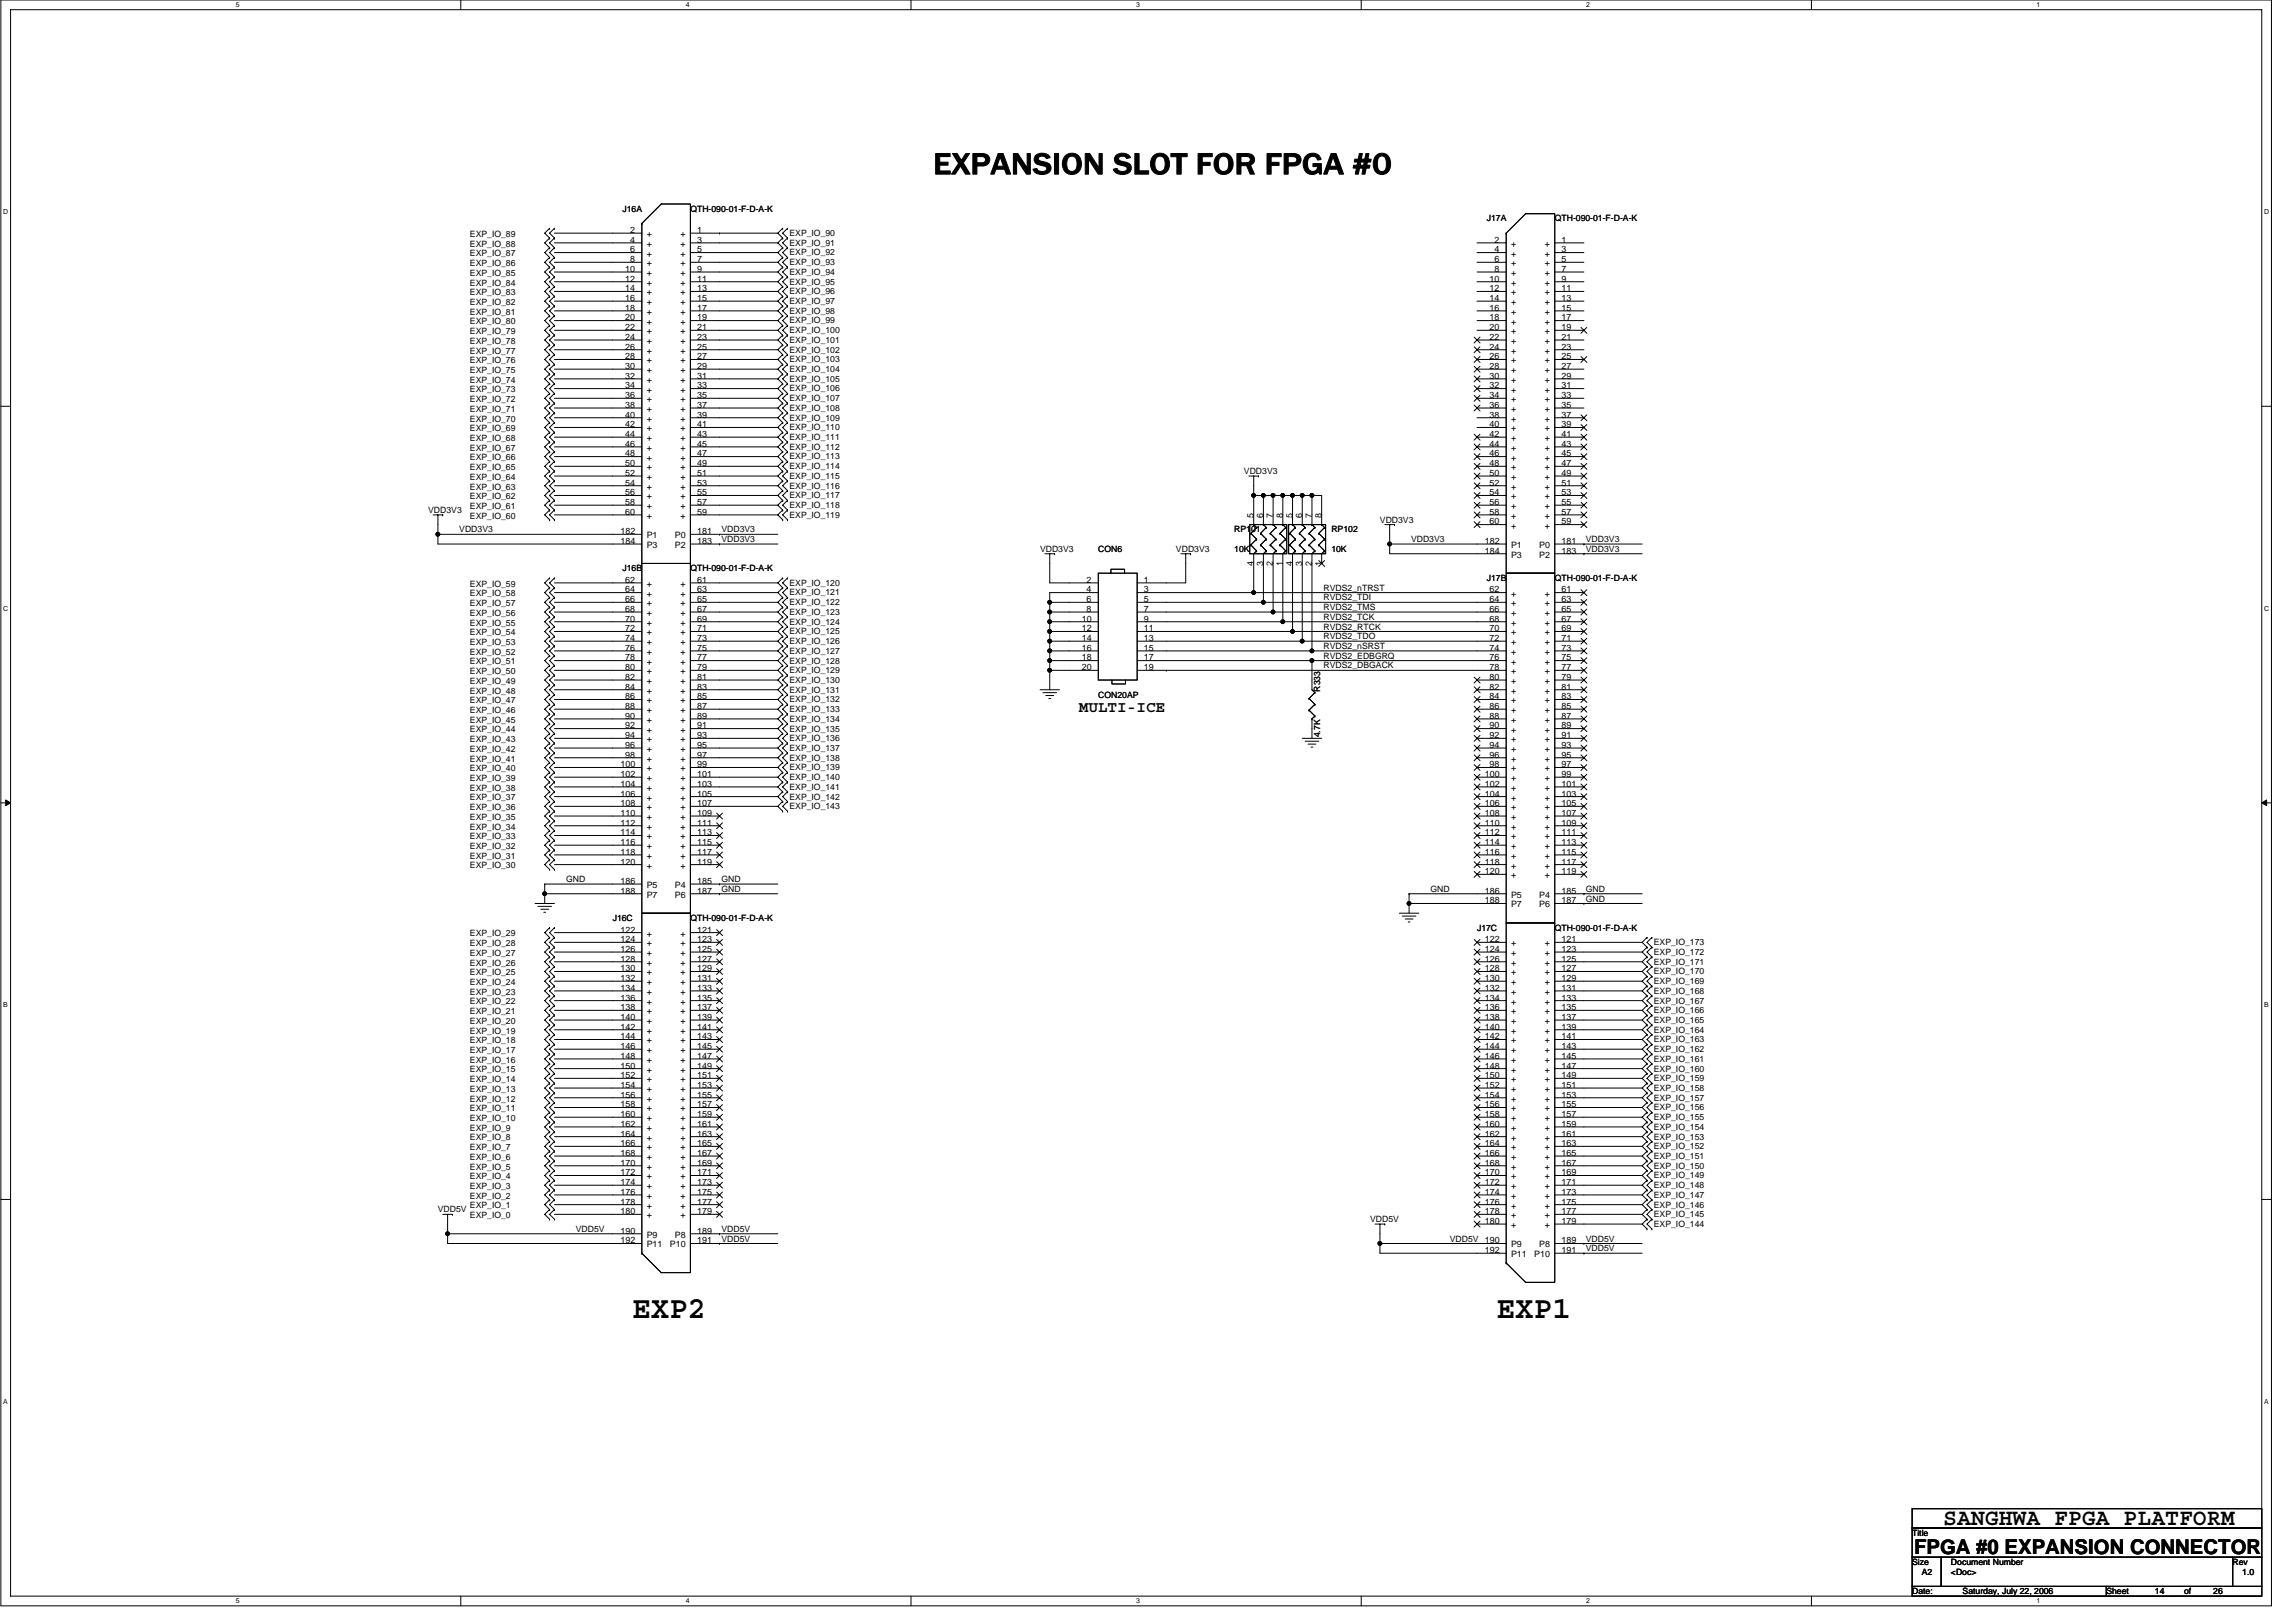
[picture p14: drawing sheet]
<svg xmlns="http://www.w3.org/2000/svg" width="420mm" height="297mm" viewBox="0 0 420 297" stroke-linecap="round" stroke-linejoin="round" font-family="sans-serif">
<defs><g id="words">
<g font-size="5.7">
<text x="170.8" y="31.9">EXPANSION SLOT FOR FPGA #0</text>
<text x="115.7" y="241.2">EXP2</text>
<text x="274" y="241.2">EXP1</text>
</g>
<text font-size="4.2" x="355.8" y="279.1">SANGHWA FPGA PLATFORM</text>
<text font-size="3.7" x="350.4" y="284.4">FPGA #0 EXPANSION CONNECTOR</text>
<text font-size="2.8" x="197.5" y="130.4">MULTI-ICE</text>
<g font-size="1.6">
<text x="114" y="38.8">J16A</text>
<text x="126.4" y="38.8">QTH-090-01-F-D-A-K</text>
<text x="272.2" y="40.5">J17A</text>
<text x="284.6" y="40.5">QTH-090-01-F-D-A-K</text>
<text x="86" y="46.9">EXP_IO_87</text>
<text x="86" y="45.1">EXP_IO_88</text>
<text x="86" y="43.4">EXP_IO_89</text>
<text x="115.4" y="42.7">2</text>
<text x="115.4" y="44.4">4</text>
<text x="115.4" y="46.2">6</text>
<text x="115.4" y="48">8</text>
<text x="118.4" y="43.4">+</text>
<text x="118.4" y="45.2">+</text>
<text x="118.4" y="46.9">+</text>
<text x="124.6" y="43.4">+</text>
<text x="124.6" y="45.2">+</text>
<text x="124.6" y="46.9">+</text>
<text x="127.6" y="42.7">1</text>
<text x="127.6" y="44.4">3</text>
<text x="127.6" y="46.2">5</text>
<text x="127.6" y="48">7</text>
<text x="144.5" y="43.2">EXP_IO_90</text>
<text x="144.5" y="45">EXP_IO_91</text>
<text x="144.5" y="46.8">EXP_IO_92</text>
<text x="273.6" y="44.4">2</text>
<text x="273.6" y="46.2">4</text>
<text x="273.6" y="48">6</text>
<text x="276.6" y="45.2">+</text>
<text x="276.6" y="46.9">+</text>
<text x="282.8" y="45.2">+</text>
<text x="282.8" y="46.9">+</text>
<text x="285.9" y="44.4">1</text>
<text x="285.9" y="46.2">3</text>
<text x="285.9" y="48">5</text>
<text x="86" y="52.3">EXP_IO_84</text>
<text x="86" y="50.5">EXP_IO_85</text>
<text x="86" y="48.7">EXP_IO_86</text>
<text x="114.5" y="49.8">10</text>
<text x="114.5" y="51.5">12</text>
<text x="114.5" y="53.3">14</text>
<text x="118.4" y="48.7">+</text>
<text x="118.4" y="50.5">+</text>
<text x="118.4" y="52.3">+</text>
<text x="124.6" y="48.7">+</text>
<text x="124.6" y="50.5">+</text>
<text x="124.6" y="52.3">+</text>
<text x="127.6" y="49.8">9</text>
<text x="127.6" y="51.5">11</text>
<text x="127.6" y="53.3">13</text>
<text x="144.5" y="48.5">EXP_IO_93</text>
<text x="144.5" y="50.3">EXP_IO_94</text>
<text x="144.5" y="52.1">EXP_IO_95</text>
<text x="144.5" y="53.9">EXP_IO_96</text>
<text x="272.7" y="51.5">10</text>
<text x="272.7" y="53.3">12</text>
<text x="273.6" y="49.8">8</text>
<text x="276.6" y="48.7">+</text>
<text x="276.6" y="50.5">+</text>
<text x="276.6" y="52.3">+</text>
<text x="282.8" y="48.7">+</text>
<text x="282.8" y="50.5">+</text>
<text x="282.8" y="52.3">+</text>
<text x="285.9" y="49.8">7</text>
<text x="285.9" y="51.5">9</text>
<text x="285.9" y="53.3">11</text>
<text x="86" y="59.4">EXP_IO_80</text>
<text x="86" y="57.6">EXP_IO_81</text>
<text x="86" y="55.8">EXP_IO_82</text>
<text x="86" y="54">EXP_IO_83</text>
<text x="114.5" y="55.1">16</text>
<text x="114.5" y="56.9">18</text>
<text x="114.5" y="58.7">20</text>
<text x="118.4" y="54.1">+</text>
<text x="118.4" y="55.8">+</text>
<text x="118.4" y="57.6">+</text>
<text x="118.4" y="59.4">+</text>
<text x="124.6" y="54.1">+</text>
<text x="124.6" y="55.8">+</text>
<text x="124.6" y="57.6">+</text>
<text x="124.6" y="59.4">+</text>
<text x="127.6" y="55.1">15</text>
<text x="127.6" y="56.9">17</text>
<text x="127.6" y="58.7">19</text>
<text x="144.5" y="55.6">EXP_IO_97</text>
<text x="144.5" y="57.4">EXP_IO_98</text>
<text x="144.5" y="59.2">EXP_IO_99</text>
<text x="272.7" y="55.1">14</text>
<text x="272.7" y="56.9">16</text>
<text x="272.7" y="58.7">18</text>
<text x="276.6" y="54.1">+</text>
<text x="276.6" y="55.8">+</text>
<text x="276.6" y="57.6">+</text>
<text x="276.6" y="59.4">+</text>
<text x="282.8" y="54.1">+</text>
<text x="282.8" y="55.8">+</text>
<text x="282.8" y="57.6">+</text>
<text x="282.8" y="59.4">+</text>
<text x="285.9" y="55.1">13</text>
<text x="285.9" y="56.9">15</text>
<text x="285.9" y="58.7">17</text>
<text x="86" y="64.7">EXP_IO_77</text>
<text x="86" y="62.9">EXP_IO_78</text>
<text x="86" y="61.2">EXP_IO_79</text>
<text x="114.5" y="60.4">22</text>
<text x="114.5" y="62.2">24</text>
<text x="114.5" y="64">26</text>
<text x="114.5" y="65.8">28</text>
<text x="118.4" y="61.2">+</text>
<text x="118.4" y="62.9">+</text>
<text x="118.4" y="64.7">+</text>
<text x="124.6" y="61.2">+</text>
<text x="124.6" y="62.9">+</text>
<text x="124.6" y="64.7">+</text>
<text x="127.6" y="60.4">21</text>
<text x="127.6" y="62.2">23</text>
<text x="127.6" y="64">25</text>
<text x="127.6" y="65.8">27</text>
<text x="144.5" y="61">EXP_IO_100</text>
<text x="144.5" y="62.8">EXP_IO_101</text>
<text x="144.5" y="64.5">EXP_IO_102</text>
<text x="272.7" y="60.4">20</text>
<text x="272.7" y="62.2">22</text>
<text x="272.7" y="64">24</text>
<text x="272.7" y="65.8">26</text>
<text x="276.6" y="61.2">+</text>
<text x="276.6" y="62.9">+</text>
<text x="276.6" y="64.7">+</text>
<text x="282.8" y="61.2">+</text>
<text x="282.8" y="62.9">+</text>
<text x="282.8" y="64.7">+</text>
<text x="285.9" y="60.4">19</text>
<text x="285.9" y="62.2">21</text>
<text x="285.9" y="64">23</text>
<text x="285.9" y="65.8">25</text>
<text x="86" y="71.8">EXP_IO_73</text>
<text x="86" y="70">EXP_IO_74</text>
<text x="86" y="68.3">EXP_IO_75</text>
<text x="86" y="66.5">EXP_IO_76</text>
<text x="114.5" y="67.5">30</text>
<text x="114.5" y="69.3">32</text>
<text x="114.5" y="71.1">34</text>
<text x="118.4" y="66.5">+</text>
<text x="118.4" y="68.3">+</text>
<text x="118.4" y="70.1">+</text>
<text x="118.4" y="71.8">+</text>
<text x="124.6" y="66.5">+</text>
<text x="124.6" y="68.3">+</text>
<text x="124.6" y="70.1">+</text>
<text x="124.6" y="71.8">+</text>
<text x="127.6" y="67.5">29</text>
<text x="127.6" y="69.3">31</text>
<text x="127.6" y="71.1">33</text>
<text x="144.5" y="66.3">EXP_IO_103</text>
<text x="144.5" y="68.1">EXP_IO_104</text>
<text x="144.5" y="69.9">EXP_IO_105</text>
<text x="144.5" y="71.6">EXP_IO_106</text>
<text x="272.7" y="67.5">28</text>
<text x="272.7" y="69.3">30</text>
<text x="272.7" y="71.1">32</text>
<text x="276.6" y="66.5">+</text>
<text x="276.6" y="68.3">+</text>
<text x="276.6" y="70.1">+</text>
<text x="276.6" y="71.8">+</text>
<text x="282.8" y="66.5">+</text>
<text x="282.8" y="68.3">+</text>
<text x="282.8" y="70.1">+</text>
<text x="282.8" y="71.8">+</text>
<text x="285.9" y="67.5">27</text>
<text x="285.9" y="69.3">29</text>
<text x="285.9" y="71.1">31</text>
<text x="86" y="77.2">EXP_IO_70</text>
<text x="86" y="75.4">EXP_IO_71</text>
<text x="86" y="73.6">EXP_IO_72</text>
<text x="114.5" y="72.9">36</text>
<text x="114.5" y="74.7">38</text>
<text x="114.5" y="76.4">40</text>
<text x="118.4" y="73.6">+</text>
<text x="118.4" y="75.4">+</text>
<text x="118.4" y="77.2">+</text>
<text x="124.6" y="73.6">+</text>
<text x="124.6" y="75.4">+</text>
<text x="124.6" y="77.2">+</text>
<text x="127.6" y="72.9">35</text>
<text x="127.6" y="74.7">37</text>
<text x="127.6" y="76.4">39</text>
<text x="144.5" y="73.4">EXP_IO_107</text>
<text x="144.5" y="75.2">EXP_IO_108</text>
<text x="144.5" y="77">EXP_IO_109</text>
<text x="272.7" y="72.9">34</text>
<text x="272.7" y="74.7">36</text>
<text x="272.7" y="76.4">38</text>
<text x="276.6" y="73.6">+</text>
<text x="276.6" y="75.4">+</text>
<text x="276.6" y="77.2">+</text>
<text x="282.8" y="73.6">+</text>
<text x="282.8" y="75.4">+</text>
<text x="282.8" y="77.2">+</text>
<text x="285.9" y="72.9">33</text>
<text x="285.9" y="74.7">35</text>
<text x="285.9" y="76.4">37</text>
<text x="86" y="82.5">EXP_IO_67</text>
<text x="86" y="80.7">EXP_IO_68</text>
<text x="86" y="78.9">EXP_IO_69</text>
<text x="114.5" y="78.2">42</text>
<text x="114.5" y="80">44</text>
<text x="114.5" y="81.8">46</text>
<text x="114.5" y="83.5">48</text>
<text x="118.4" y="79">+</text>
<text x="118.4" y="80.7">+</text>
<text x="118.4" y="82.5">+</text>
<text x="124.6" y="79">+</text>
<text x="124.6" y="80.7">+</text>
<text x="124.6" y="82.5">+</text>
<text x="127.6" y="78.2">41</text>
<text x="127.6" y="80">43</text>
<text x="127.6" y="81.8">45</text>
<text x="127.6" y="83.5">47</text>
<text x="144.5" y="78.8">EXP_IO_110</text>
<text x="144.5" y="80.5">EXP_IO_111</text>
<text x="144.5" y="82.3">EXP_IO_112</text>
<text x="272.7" y="78.2">40</text>
<text x="272.7" y="80">42</text>
<text x="272.7" y="81.8">44</text>
<text x="272.7" y="83.5">46</text>
<text x="276.6" y="79">+</text>
<text x="276.6" y="80.7">+</text>
<text x="276.6" y="82.5">+</text>
<text x="282.8" y="79">+</text>
<text x="282.8" y="80.7">+</text>
<text x="282.8" y="82.5">+</text>
<text x="285.9" y="78.2">39</text>
<text x="285.9" y="80">41</text>
<text x="285.9" y="81.8">43</text>
<text x="285.9" y="83.5">45</text>
<text x="86" y="89.6">EXP_IO_63</text>
<text x="86" y="87.8">EXP_IO_64</text>
<text x="86" y="86">EXP_IO_65</text>
<text x="86" y="84.3">EXP_IO_66</text>
<text x="114.5" y="85.3">50</text>
<text x="114.5" y="87.1">52</text>
<text x="114.5" y="88.9">54</text>
<text x="118.4" y="84.3">+</text>
<text x="118.4" y="86.1">+</text>
<text x="118.4" y="87.8">+</text>
<text x="118.4" y="89.6">+</text>
<text x="124.6" y="84.3">+</text>
<text x="124.6" y="86.1">+</text>
<text x="124.6" y="87.8">+</text>
<text x="124.6" y="89.6">+</text>
<text x="127.6" y="85.3">49</text>
<text x="127.6" y="87.1">51</text>
<text x="127.6" y="88.9">53</text>
<text x="144.5" y="84.1">EXP_IO_113</text>
<text x="144.5" y="85.9">EXP_IO_114</text>
<text x="144.5" y="87.7">EXP_IO_115</text>
<text x="144.5" y="89.4">EXP_IO_116</text>
<text x="227.7" y="86.8">VDD3V3</text>
<text x="272.7" y="85.3">48</text>
<text x="272.7" y="87.1">50</text>
<text x="272.7" y="88.9">52</text>
<text x="276.6" y="84.3">+</text>
<text x="276.6" y="86.1">+</text>
<text x="276.6" y="87.8">+</text>
<text x="276.6" y="89.6">+</text>
<text x="282.8" y="84.3">+</text>
<text x="282.8" y="86.1">+</text>
<text x="282.8" y="87.8">+</text>
<text x="282.8" y="89.6">+</text>
<text x="285.9" y="85.3">47</text>
<text x="285.9" y="87.1">49</text>
<text x="285.9" y="88.9">51</text>
<text x="78.4" y="93.9">VDD3V3</text>
<text x="86" y="94.9">EXP_IO_60</text>
<text x="86" y="93.2">EXP_IO_61</text>
<text x="86" y="91.4">EXP_IO_62</text>
<text x="114.5" y="90.7">56</text>
<text x="114.5" y="92.4">58</text>
<text x="114.5" y="94.2">60</text>
<text x="118.4" y="91.4">+</text>
<text x="118.4" y="93.2">+</text>
<text x="118.4" y="95">+</text>
<text x="124.6" y="91.4">+</text>
<text x="124.6" y="93.2">+</text>
<text x="124.6" y="95">+</text>
<text x="127.6" y="90.7">55</text>
<text x="127.6" y="92.4">57</text>
<text x="127.6" y="94.2">59</text>
<text x="144.5" y="91.2">EXP_IO_117</text>
<text x="144.5" y="93">EXP_IO_118</text>
<text x="144.5" y="94.8">EXP_IO_119</text>
<text x="229.5" y="94.8" transform="rotate(-90 229.5 94.8)">5</text>
<text x="231.3" y="94.8" transform="rotate(-90 231.3 94.8)">6</text>
<text x="233.1" y="94.8" transform="rotate(-90 233.1 94.8)">7</text>
<text x="234.8" y="94.8" transform="rotate(-90 234.8 94.8)">8</text>
<text x="236.6" y="94.8" transform="rotate(-90 236.6 94.8)">5</text>
<text x="238.4" y="94.8" transform="rotate(-90 238.4 94.8)">6</text>
<text x="240.2" y="94.8" transform="rotate(-90 240.2 94.8)">7</text>
<text x="241.9" y="94.8" transform="rotate(-90 241.9 94.8)">8</text>
<text x="252.6" y="95.7">VDD3V3</text>
<text x="272.7" y="90.7">54</text>
<text x="272.7" y="92.4">56</text>
<text x="272.7" y="94.2">58</text>
<text x="272.7" y="96">60</text>
<text x="276.6" y="91.4">+</text>
<text x="276.6" y="93.2">+</text>
<text x="276.6" y="95">+</text>
<text x="282.8" y="91.4">+</text>
<text x="282.8" y="93.2">+</text>
<text x="282.8" y="95">+</text>
<text x="285.9" y="90.7">53</text>
<text x="285.9" y="92.4">55</text>
<text x="285.9" y="94.2">57</text>
<text x="285.9" y="96">59</text>
<text x="84.1" y="97.4">VDD3V3</text>
<text x="113.6" y="97.8">182</text>
<text x="113.6" y="99.5">184</text>
<text x="118.4" y="98.5">P1</text>
<text x="118.4" y="100.3">P3</text>
<text x="123.5" y="98.5">P0</text>
<text x="123.5" y="100.3">P2</text>
<text x="127.6" y="97.8">181</text>
<text x="127.6" y="99.5">183</text>
<text x="132.1" y="99.2">VDD3V3</text>
<text x="132.1" y="97.4">VDD3V3</text>
<text x="190.4" y="101">VDD3V3</text>
<text x="201.1" y="101">CON6</text>
<text x="215.3" y="101">VDD3V3</text>
<text x="226" y="97.4">RP101</text>
<text x="226" y="101">10K</text>
<text x="243.7" y="97.4">RP102</text>
<text x="243.7" y="101">10K</text>
<text x="258.3" y="99.2">VDD3V3</text>
<text x="271.8" y="99.5">182</text>
<text x="271.8" y="101.3">184</text>
<text x="276.6" y="96.7">+</text>
<text x="276.6" y="100.3">P1</text>
<text x="281.8" y="100.3">P0</text>
<text x="282.8" y="96.7">+</text>
<text x="285.9" y="99.5">181</text>
<text x="285.9" y="101.3">183</text>
<text x="290.3" y="99.2">VDD3V3</text>
<text x="290.3" y="101">VDD3V3</text>
<text x="86" y="107.4">EXP_IO_59</text>
<text x="114" y="104.5">J16B</text>
<text x="114.5" y="106.7">62</text>
<text x="118.4" y="107.4">+</text>
<text x="124.6" y="107.4">+</text>
<text x="126.4" y="104.5">QTH-090-01-F-D-A-K</text>
<text x="127.6" y="106.7">61</text>
<text x="144.5" y="107.2">EXP_IO_120</text>
<text x="198.9" y="106.7">2</text>
<text x="209.4" y="106.7">1</text>
<text x="229.5" y="103.5" transform="rotate(-90 229.5 103.5)">4</text>
<text x="231.3" y="103.5" transform="rotate(-90 231.3 103.5)">3</text>
<text x="233.1" y="103.5" transform="rotate(-90 233.1 103.5)">2</text>
<text x="234.8" y="103.5" transform="rotate(-90 234.8 103.5)">1</text>
<text x="236.6" y="103.5" transform="rotate(-90 236.6 103.5)">4</text>
<text x="238.4" y="103.5" transform="rotate(-90 238.4 103.5)">3</text>
<text x="240.2" y="103.5" transform="rotate(-90 240.2 103.5)">2</text>
<text x="241.9" y="103.5" transform="rotate(-90 241.9 103.5)">1</text>
<text x="272.2" y="106.3">J17B</text>
<text x="276.6" y="102.1">P3</text>
<text x="281.8" y="102.1">P2</text>
<text x="284.6" y="106.3">QTH-090-01-F-D-A-K</text>
<text x="86" y="112.7">EXP_IO_56</text>
<text x="86" y="110.9">EXP_IO_57</text>
<text x="86" y="109.2">EXP_IO_58</text>
<text x="114.5" y="108.4">64</text>
<text x="114.5" y="110.2">66</text>
<text x="114.5" y="112">68</text>
<text x="114.5" y="113.8">70</text>
<text x="118.4" y="109.2">+</text>
<text x="118.4" y="111">+</text>
<text x="118.4" y="112.7">+</text>
<text x="124.6" y="109.2">+</text>
<text x="124.6" y="111">+</text>
<text x="124.6" y="112.7">+</text>
<text x="127.6" y="108.4">63</text>
<text x="127.6" y="110.2">65</text>
<text x="127.6" y="112">67</text>
<text x="127.6" y="113.8">69</text>
<text x="144.5" y="109">EXP_IO_121</text>
<text x="144.5" y="110.8">EXP_IO_122</text>
<text x="144.5" y="112.5">EXP_IO_123</text>
<text x="198" y="113.8">10</text>
<text x="198.9" y="108.4">4</text>
<text x="198.9" y="110.2">6</text>
<text x="198.9" y="112">8</text>
<text x="209.4" y="108.4">3</text>
<text x="209.4" y="110.2">5</text>
<text x="209.4" y="112">7</text>
<text x="209.4" y="113.8">9</text>
<text x="242.3" y="111.7">RVDS2_TMS</text>
<text x="242.3" y="113.4">RVDS2_TCK</text>
<text x="242.3" y="108.1">RVDS2_nTRST</text>
<text x="242.3" y="109.9">RVDS2_TDI</text>
<text x="272.7" y="108.4">62</text>
<text x="272.7" y="110.2">64</text>
<text x="272.7" y="112">66</text>
<text x="272.7" y="113.8">68</text>
<text x="276.6" y="109.2">+</text>
<text x="276.6" y="111">+</text>
<text x="276.6" y="112.7">+</text>
<text x="282.8" y="109.2">+</text>
<text x="282.8" y="111">+</text>
<text x="282.8" y="112.7">+</text>
<text x="285.9" y="108.4">61</text>
<text x="285.9" y="110.2">63</text>
<text x="285.9" y="112">65</text>
<text x="285.9" y="113.8">67</text>
<text x="86" y="119.8">EXP_IO_52</text>
<text x="86" y="118">EXP_IO_53</text>
<text x="86" y="116.3">EXP_IO_54</text>
<text x="86" y="114.5">EXP_IO_55</text>
<text x="114.5" y="115.5">72</text>
<text x="114.5" y="117.3">74</text>
<text x="114.5" y="119.1">76</text>
<text x="118.4" y="114.5">+</text>
<text x="118.4" y="116.3">+</text>
<text x="118.4" y="118.1">+</text>
<text x="118.4" y="119.8">+</text>
<text x="124.6" y="114.5">+</text>
<text x="124.6" y="116.3">+</text>
<text x="124.6" y="118.1">+</text>
<text x="124.6" y="119.8">+</text>
<text x="127.6" y="115.5">71</text>
<text x="127.6" y="117.3">73</text>
<text x="127.6" y="119.1">75</text>
<text x="144.5" y="114.3">EXP_IO_124</text>
<text x="144.5" y="116.1">EXP_IO_125</text>
<text x="144.5" y="117.9">EXP_IO_126</text>
<text x="144.5" y="119.7">EXP_IO_127</text>
<text x="198" y="115.5">12</text>
<text x="198" y="117.3">14</text>
<text x="198" y="119.1">16</text>
<text x="209.4" y="115.5">11</text>
<text x="209.4" y="117.3">13</text>
<text x="209.4" y="119.1">15</text>
<text x="242.3" y="117">RVDS2_TDO</text>
<text x="242.3" y="115.2">RVDS2_RTCK</text>
<text x="242.3" y="118.8">RVDS2_nSRST</text>
<text x="272.7" y="115.5">70</text>
<text x="272.7" y="117.3">72</text>
<text x="272.7" y="119.1">74</text>
<text x="276.6" y="114.5">+</text>
<text x="276.6" y="116.3">+</text>
<text x="276.6" y="118.1">+</text>
<text x="276.6" y="119.8">+</text>
<text x="282.8" y="114.5">+</text>
<text x="282.8" y="116.3">+</text>
<text x="282.8" y="118.1">+</text>
<text x="282.8" y="119.8">+</text>
<text x="285.9" y="115.5">69</text>
<text x="285.9" y="117.3">71</text>
<text x="285.9" y="119.1">73</text>
<text x="86" y="125.2">EXP_IO_49</text>
<text x="86" y="123.4">EXP_IO_50</text>
<text x="86" y="121.6">EXP_IO_51</text>
<text x="114.5" y="120.9">78</text>
<text x="114.5" y="122.7">80</text>
<text x="114.5" y="124.4">82</text>
<text x="118.4" y="121.6">+</text>
<text x="118.4" y="123.4">+</text>
<text x="118.4" y="125.2">+</text>
<text x="124.6" y="121.6">+</text>
<text x="124.6" y="123.4">+</text>
<text x="124.6" y="125.2">+</text>
<text x="127.6" y="120.9">77</text>
<text x="127.6" y="122.7">79</text>
<text x="127.6" y="124.4">81</text>
<text x="144.5" y="121.4">EXP_IO_128</text>
<text x="144.5" y="123.2">EXP_IO_129</text>
<text x="144.5" y="125">EXP_IO_130</text>
<text x="198" y="120.9">18</text>
<text x="198" y="122.7">20</text>
<text x="209.4" y="120.9">17</text>
<text x="209.4" y="122.7">19</text>
<text x="242.3" y="122.3">RVDS2_DBGACK</text>
<text x="242.3" y="120.5">RVDS2_EDBGRQ</text>
<text x="272.7" y="120.9">76</text>
<text x="272.7" y="122.7">78</text>
<text x="272.7" y="124.4">80</text>
<text x="276.6" y="121.6">+</text>
<text x="276.6" y="123.4">+</text>
<text x="276.6" y="125.2">+</text>
<text x="282.8" y="121.6">+</text>
<text x="282.8" y="123.4">+</text>
<text x="282.8" y="125.2">+</text>
<text x="285.9" y="120.9">75</text>
<text x="285.9" y="122.7">77</text>
<text x="285.9" y="124.4">79</text>
<text x="86" y="130.5">EXP_IO_46</text>
<text x="86" y="128.7">EXP_IO_47</text>
<text x="86" y="126.9">EXP_IO_48</text>
<text x="114.5" y="126.2">84</text>
<text x="114.5" y="128">86</text>
<text x="114.5" y="129.8">88</text>
<text x="114.5" y="131.6">90</text>
<text x="118.4" y="127">+</text>
<text x="118.4" y="128.7">+</text>
<text x="118.4" y="130.5">+</text>
<text x="124.6" y="127">+</text>
<text x="124.6" y="128.7">+</text>
<text x="124.6" y="130.5">+</text>
<text x="127.6" y="126.2">83</text>
<text x="127.6" y="128">85</text>
<text x="127.6" y="129.8">87</text>
<text x="127.6" y="131.6">89</text>
<text x="144.5" y="126.8">EXP_IO_131</text>
<text x="144.5" y="128.5">EXP_IO_132</text>
<text x="144.5" y="130.3">EXP_IO_133</text>
<text x="201.1" y="127.7">CON20AP</text>
<text x="241.7" y="126.6" transform="rotate(-90 241.7 126.6)">R333</text>
<text x="272.7" y="126.2">82</text>
<text x="272.7" y="128">84</text>
<text x="272.7" y="129.8">86</text>
<text x="272.7" y="131.6">88</text>
<text x="276.6" y="127">+</text>
<text x="276.6" y="128.7">+</text>
<text x="276.6" y="130.5">+</text>
<text x="282.8" y="127">+</text>
<text x="282.8" y="128.7">+</text>
<text x="282.8" y="130.5">+</text>
<text x="285.9" y="126.2">81</text>
<text x="285.9" y="128">83</text>
<text x="285.9" y="129.8">85</text>
<text x="285.9" y="131.6">87</text>
<text x="86" y="137.6">EXP_IO_42</text>
<text x="86" y="135.8">EXP_IO_43</text>
<text x="86" y="134">EXP_IO_44</text>
<text x="86" y="132.3">EXP_IO_45</text>
<text x="114.5" y="133.3">92</text>
<text x="114.5" y="135.1">94</text>
<text x="114.5" y="136.9">96</text>
<text x="118.4" y="132.3">+</text>
<text x="118.4" y="134.1">+</text>
<text x="118.4" y="135.8">+</text>
<text x="118.4" y="137.6">+</text>
<text x="124.6" y="132.3">+</text>
<text x="124.6" y="134.1">+</text>
<text x="124.6" y="135.8">+</text>
<text x="124.6" y="137.6">+</text>
<text x="127.6" y="133.3">91</text>
<text x="127.6" y="135.1">93</text>
<text x="127.6" y="136.9">95</text>
<text x="144.5" y="132.1">EXP_IO_134</text>
<text x="144.5" y="133.9">EXP_IO_135</text>
<text x="144.5" y="135.7">EXP_IO_136</text>
<text x="144.5" y="137.4">EXP_IO_137</text>
<text x="241.7" y="135" transform="rotate(-90 241.7 135)">4.7K</text>
<text x="272.7" y="133.3">90</text>
<text x="272.7" y="135.1">92</text>
<text x="272.7" y="136.9">94</text>
<text x="276.6" y="132.3">+</text>
<text x="276.6" y="134.1">+</text>
<text x="276.6" y="135.8">+</text>
<text x="276.6" y="137.6">+</text>
<text x="282.8" y="132.3">+</text>
<text x="282.8" y="134.1">+</text>
<text x="282.8" y="135.8">+</text>
<text x="282.8" y="137.6">+</text>
<text x="285.9" y="133.3">89</text>
<text x="285.9" y="135.1">91</text>
<text x="285.9" y="136.9">93</text>
<text x="86" y="142.9">EXP_IO_39</text>
<text x="86" y="141.2">EXP_IO_40</text>
<text x="86" y="139.4">EXP_IO_41</text>
<text x="113.6" y="140.4">100</text>
<text x="113.6" y="142.2">102</text>
<text x="113.6" y="144">104</text>
<text x="114.5" y="138.7">98</text>
<text x="118.4" y="139.4">+</text>
<text x="118.4" y="141.2">+</text>
<text x="118.4" y="143">+</text>
<text x="124.6" y="139.4">+</text>
<text x="124.6" y="141.2">+</text>
<text x="124.6" y="143">+</text>
<text x="127.6" y="138.7">97</text>
<text x="127.6" y="140.4">99</text>
<text x="127.6" y="142.2">101</text>
<text x="127.6" y="144">103</text>
<text x="144.5" y="139.2">EXP_IO_138</text>
<text x="144.5" y="141">EXP_IO_139</text>
<text x="144.5" y="142.8">EXP_IO_140</text>
<text x="271.8" y="142.2">100</text>
<text x="271.8" y="144">102</text>
<text x="272.7" y="138.7">96</text>
<text x="272.7" y="140.4">98</text>
<text x="276.6" y="139.4">+</text>
<text x="276.6" y="141.2">+</text>
<text x="276.6" y="143">+</text>
<text x="282.8" y="139.4">+</text>
<text x="282.8" y="141.2">+</text>
<text x="282.8" y="143">+</text>
<text x="285.9" y="138.7">95</text>
<text x="285.9" y="140.4">97</text>
<text x="285.9" y="142.2">99</text>
<text x="285.9" y="144">101</text>
<text x="86" y="148.3">EXP_IO_36</text>
<text x="86" y="146.5">EXP_IO_37</text>
<text x="86" y="144.7">EXP_IO_38</text>
<text x="113.6" y="145.8">106</text>
<text x="113.6" y="147.6">108</text>
<text x="113.6" y="149.3">110</text>
<text x="118.4" y="144.7">+</text>
<text x="118.4" y="146.5">+</text>
<text x="118.4" y="148.3">+</text>
<text x="124.6" y="144.7">+</text>
<text x="124.6" y="146.5">+</text>
<text x="124.6" y="148.3">+</text>
<text x="127.6" y="145.8">105</text>
<text x="127.6" y="147.6">107</text>
<text x="127.6" y="149.3">109</text>
<text x="144.5" y="144.5">EXP_IO_141</text>
<text x="144.5" y="146.3">EXP_IO_142</text>
<text x="144.5" y="148.1">EXP_IO_143</text>
<text x="271.8" y="145.8">104</text>
<text x="271.8" y="147.6">106</text>
<text x="271.8" y="149.3">108</text>
<text x="276.6" y="144.7">+</text>
<text x="276.6" y="146.5">+</text>
<text x="276.6" y="148.3">+</text>
<text x="282.8" y="144.7">+</text>
<text x="282.8" y="146.5">+</text>
<text x="282.8" y="148.3">+</text>
<text x="285.9" y="145.8">103</text>
<text x="285.9" y="147.6">105</text>
<text x="285.9" y="149.3">107</text>
<text x="86" y="155.4">EXP_IO_32</text>
<text x="86" y="153.6">EXP_IO_33</text>
<text x="86" y="151.8">EXP_IO_34</text>
<text x="86" y="150.1">EXP_IO_35</text>
<text x="113.6" y="151.1">112</text>
<text x="113.6" y="152.9">114</text>
<text x="113.6" y="154.7">116</text>
<text x="118.4" y="150.1">+</text>
<text x="118.4" y="151.8">+</text>
<text x="118.4" y="153.6">+</text>
<text x="118.4" y="155.4">+</text>
<text x="124.6" y="150.1">+</text>
<text x="124.6" y="151.8">+</text>
<text x="124.6" y="153.6">+</text>
<text x="124.6" y="155.4">+</text>
<text x="127.6" y="151.1">111</text>
<text x="127.6" y="152.9">113</text>
<text x="127.6" y="154.7">115</text>
<text x="271.8" y="151.1">110</text>
<text x="271.8" y="152.9">112</text>
<text x="271.8" y="154.7">114</text>
<text x="276.6" y="150.1">+</text>
<text x="276.6" y="151.8">+</text>
<text x="276.6" y="153.6">+</text>
<text x="276.6" y="155.4">+</text>
<text x="282.8" y="150.1">+</text>
<text x="282.8" y="151.8">+</text>
<text x="282.8" y="153.6">+</text>
<text x="282.8" y="155.4">+</text>
<text x="285.9" y="151.1">109</text>
<text x="285.9" y="152.9">111</text>
<text x="285.9" y="154.7">113</text>
<text x="86" y="158.9">EXP_IO_30</text>
<text x="86" y="157.2">EXP_IO_31</text>
<text x="103.6" y="161.4">GND</text>
<text x="113.6" y="156.4">118</text>
<text x="113.6" y="158.2">120</text>
<text x="113.6" y="161.8">186</text>
<text x="118.4" y="157.2">+</text>
<text x="118.4" y="159">+</text>
<text x="124.6" y="157.2">+</text>
<text x="124.6" y="159">+</text>
<text x="127.6" y="161.8">185</text>
<text x="127.6" y="156.4">117</text>
<text x="127.6" y="158.2">119</text>
<text x="132.1" y="161.4">GND</text>
<text x="271.8" y="156.4">116</text>
<text x="271.8" y="158.2">118</text>
<text x="271.8" y="160">120</text>
<text x="276.6" y="157.2">+</text>
<text x="276.6" y="159">+</text>
<text x="276.6" y="160.7">+</text>
<text x="282.8" y="157.2">+</text>
<text x="282.8" y="159">+</text>
<text x="282.8" y="160.7">+</text>
<text x="285.9" y="156.4">115</text>
<text x="285.9" y="158.2">117</text>
<text x="285.9" y="160">119</text>
<text x="113.6" y="163.6">188</text>
<text x="118.4" y="162.5">P5</text>
<text x="118.4" y="164.3">P7</text>
<text x="123.5" y="162.5">P4</text>
<text x="123.5" y="164.3">P6</text>
<text x="127.6" y="163.6">187</text>
<text x="132.1" y="163.2">GND</text>
<text x="261.9" y="163.2">GND</text>
<text x="271.8" y="163.6">186</text>
<text x="271.8" y="165.3">188</text>
<text x="276.6" y="164.3">P5</text>
<text x="276.6" y="166.1">P7</text>
<text x="281.8" y="164.3">P4</text>
<text x="281.8" y="166.1">P6</text>
<text x="285.9" y="163.6">185</text>
<text x="285.9" y="165.3">187</text>
<text x="290.3" y="165">GND</text>
<text x="290.3" y="163.2">GND</text>
<text x="86" y="173.2">EXP_IO_28</text>
<text x="86" y="171.4">EXP_IO_29</text>
<text x="112.2" y="168.6">J16C</text>
<text x="113.6" y="170.7">122</text>
<text x="113.6" y="172.4">124</text>
<text x="118.4" y="171.4">+</text>
<text x="118.4" y="173.2">+</text>
<text x="124.6" y="171.4">+</text>
<text x="124.6" y="173.2">+</text>
<text x="126.4" y="168.6">QTH-090-01-F-D-A-K</text>
<text x="127.6" y="170.7">121</text>
<text x="127.6" y="172.4">123</text>
<text x="270.4" y="170.3">J17C</text>
<text x="271.8" y="172.4">122</text>
<text x="276.6" y="173.2">+</text>
<text x="282.8" y="173.2">+</text>
<text x="284.6" y="170.3">QTH-090-01-F-D-A-K</text>
<text x="285.9" y="172.4">121</text>
<text x="302.8" y="173">EXP_IO_173</text>
<text x="86" y="178.5">EXP_IO_25</text>
<text x="86" y="176.7">EXP_IO_26</text>
<text x="86" y="174.9">EXP_IO_27</text>
<text x="113.6" y="174.2">126</text>
<text x="113.6" y="176">128</text>
<text x="113.6" y="177.8">130</text>
<text x="113.6" y="179.6">132</text>
<text x="118.4" y="175">+</text>
<text x="118.4" y="176.7">+</text>
<text x="118.4" y="178.5">+</text>
<text x="124.6" y="175">+</text>
<text x="124.6" y="176.7">+</text>
<text x="124.6" y="178.5">+</text>
<text x="127.6" y="174.2">125</text>
<text x="127.6" y="176">127</text>
<text x="127.6" y="177.8">129</text>
<text x="127.6" y="179.6">131</text>
<text x="271.8" y="174.2">124</text>
<text x="271.8" y="176">126</text>
<text x="271.8" y="177.8">128</text>
<text x="271.8" y="179.6">130</text>
<text x="276.6" y="175">+</text>
<text x="276.6" y="176.7">+</text>
<text x="276.6" y="178.5">+</text>
<text x="282.8" y="175">+</text>
<text x="282.8" y="176.7">+</text>
<text x="282.8" y="178.5">+</text>
<text x="285.9" y="174.2">123</text>
<text x="285.9" y="176">125</text>
<text x="285.9" y="177.8">127</text>
<text x="285.9" y="179.6">129</text>
<text x="302.8" y="178.3">EXP_IO_170</text>
<text x="302.8" y="176.6">EXP_IO_171</text>
<text x="302.8" y="174.8">EXP_IO_172</text>
<text x="86" y="185.6">EXP_IO_21</text>
<text x="86" y="183.8">EXP_IO_22</text>
<text x="86" y="182.1">EXP_IO_23</text>
<text x="86" y="180.3">EXP_IO_24</text>
<text x="113.6" y="181.3">134</text>
<text x="113.6" y="183.1">136</text>
<text x="113.6" y="184.9">138</text>
<text x="118.4" y="180.3">+</text>
<text x="118.4" y="182.1">+</text>
<text x="118.4" y="183.9">+</text>
<text x="118.4" y="185.6">+</text>
<text x="124.6" y="180.3">+</text>
<text x="124.6" y="182.1">+</text>
<text x="124.6" y="183.9">+</text>
<text x="124.6" y="185.6">+</text>
<text x="127.6" y="181.3">133</text>
<text x="127.6" y="183.1">135</text>
<text x="127.6" y="184.9">137</text>
<text x="271.8" y="181.3">132</text>
<text x="271.8" y="183.1">134</text>
<text x="271.8" y="184.9">136</text>
<text x="276.6" y="180.3">+</text>
<text x="276.6" y="182.1">+</text>
<text x="276.6" y="183.9">+</text>
<text x="276.6" y="185.6">+</text>
<text x="282.8" y="180.3">+</text>
<text x="282.8" y="182.1">+</text>
<text x="282.8" y="183.9">+</text>
<text x="282.8" y="185.6">+</text>
<text x="285.9" y="181.3">131</text>
<text x="285.9" y="183.1">133</text>
<text x="285.9" y="184.9">135</text>
<text x="302.8" y="185.4">EXP_IO_166</text>
<text x="302.8" y="183.7">EXP_IO_167</text>
<text x="302.8" y="181.9">EXP_IO_168</text>
<text x="302.8" y="180.1">EXP_IO_169</text>
<text x="86" y="190.9">EXP_IO_18</text>
<text x="86" y="189.2">EXP_IO_19</text>
<text x="86" y="187.4">EXP_IO_20</text>
<text x="113.6" y="186.7">140</text>
<text x="113.6" y="188.4">142</text>
<text x="113.6" y="190.2">144</text>
<text x="118.4" y="187.4">+</text>
<text x="118.4" y="189.2">+</text>
<text x="118.4" y="191">+</text>
<text x="124.6" y="187.4">+</text>
<text x="124.6" y="189.2">+</text>
<text x="124.6" y="191">+</text>
<text x="127.6" y="186.7">139</text>
<text x="127.6" y="188.4">141</text>
<text x="127.6" y="190.2">143</text>
<text x="271.8" y="186.7">138</text>
<text x="271.8" y="188.4">140</text>
<text x="271.8" y="190.2">142</text>
<text x="276.6" y="187.4">+</text>
<text x="276.6" y="189.2">+</text>
<text x="276.6" y="191">+</text>
<text x="282.8" y="187.4">+</text>
<text x="282.8" y="189.2">+</text>
<text x="282.8" y="191">+</text>
<text x="285.9" y="186.7">137</text>
<text x="285.9" y="188.4">139</text>
<text x="285.9" y="190.2">141</text>
<text x="302.8" y="190.8">EXP_IO_163</text>
<text x="302.8" y="189">EXP_IO_164</text>
<text x="302.8" y="187.2">EXP_IO_165</text>
<text x="86" y="196.3">EXP_IO_15</text>
<text x="86" y="194.5">EXP_IO_16</text>
<text x="86" y="192.7">EXP_IO_17</text>
<text x="113.6" y="192">146</text>
<text x="113.6" y="193.8">148</text>
<text x="113.6" y="195.6">150</text>
<text x="113.6" y="197.3">152</text>
<text x="118.4" y="192.7">+</text>
<text x="118.4" y="194.5">+</text>
<text x="118.4" y="196.3">+</text>
<text x="124.6" y="192.7">+</text>
<text x="124.6" y="194.5">+</text>
<text x="124.6" y="196.3">+</text>
<text x="127.6" y="192">145</text>
<text x="127.6" y="193.8">147</text>
<text x="127.6" y="195.6">149</text>
<text x="127.6" y="197.3">151</text>
<text x="271.8" y="192">144</text>
<text x="271.8" y="193.8">146</text>
<text x="271.8" y="195.6">148</text>
<text x="271.8" y="197.3">150</text>
<text x="276.6" y="192.7">+</text>
<text x="276.6" y="194.5">+</text>
<text x="276.6" y="196.3">+</text>
<text x="282.8" y="192.7">+</text>
<text x="282.8" y="194.5">+</text>
<text x="282.8" y="196.3">+</text>
<text x="285.9" y="192">143</text>
<text x="285.9" y="193.8">145</text>
<text x="285.9" y="195.6">147</text>
<text x="285.9" y="197.3">149</text>
<text x="302.8" y="197.9">EXP_IO_159</text>
<text x="302.8" y="196.1">EXP_IO_160</text>
<text x="302.8" y="194.3">EXP_IO_161</text>
<text x="302.8" y="192.6">EXP_IO_162</text>
<text x="86" y="203.4">EXP_IO_11</text>
<text x="86" y="201.6">EXP_IO_12</text>
<text x="86" y="199.8">EXP_IO_13</text>
<text x="86" y="198.1">EXP_IO_14</text>
<text x="113.6" y="199.1">154</text>
<text x="113.6" y="200.9">156</text>
<text x="113.6" y="202.7">158</text>
<text x="118.4" y="198.1">+</text>
<text x="118.4" y="199.9">+</text>
<text x="118.4" y="201.6">+</text>
<text x="118.4" y="203.4">+</text>
<text x="124.6" y="198.1">+</text>
<text x="124.6" y="199.9">+</text>
<text x="124.6" y="201.6">+</text>
<text x="124.6" y="203.4">+</text>
<text x="127.6" y="199.1">153</text>
<text x="127.6" y="200.9">155</text>
<text x="127.6" y="202.7">157</text>
<text x="271.8" y="199.1">152</text>
<text x="271.8" y="200.9">154</text>
<text x="271.8" y="202.7">156</text>
<text x="276.6" y="198.1">+</text>
<text x="276.6" y="199.9">+</text>
<text x="276.6" y="201.6">+</text>
<text x="276.6" y="203.4">+</text>
<text x="282.8" y="198.1">+</text>
<text x="282.8" y="199.9">+</text>
<text x="282.8" y="201.6">+</text>
<text x="282.8" y="203.4">+</text>
<text x="285.9" y="199.1">151</text>
<text x="285.9" y="200.9">153</text>
<text x="285.9" y="202.7">155</text>
<text x="302.8" y="203.2">EXP_IO_156</text>
<text x="302.8" y="201.4">EXP_IO_157</text>
<text x="302.8" y="199.7">EXP_IO_158</text>
<text x="86" y="208.7">EXP_IO_8</text>
<text x="86" y="206.9">EXP_IO_9</text>
<text x="86" y="205.2">EXP_IO_10</text>
<text x="113.6" y="204.4">160</text>
<text x="113.6" y="206.2">162</text>
<text x="113.6" y="208">164</text>
<text x="113.6" y="209.8">166</text>
<text x="118.4" y="205.2">+</text>
<text x="118.4" y="207">+</text>
<text x="118.4" y="208.7">+</text>
<text x="124.6" y="205.2">+</text>
<text x="124.6" y="207">+</text>
<text x="124.6" y="208.7">+</text>
<text x="127.6" y="204.4">159</text>
<text x="127.6" y="206.2">161</text>
<text x="127.6" y="208">163</text>
<text x="127.6" y="209.8">165</text>
<text x="271.8" y="204.4">158</text>
<text x="271.8" y="206.2">160</text>
<text x="271.8" y="208">162</text>
<text x="271.8" y="209.8">164</text>
<text x="276.6" y="205.2">+</text>
<text x="276.6" y="207">+</text>
<text x="276.6" y="208.7">+</text>
<text x="282.8" y="205.2">+</text>
<text x="282.8" y="207">+</text>
<text x="282.8" y="208.7">+</text>
<text x="285.9" y="204.4">157</text>
<text x="285.9" y="206.2">159</text>
<text x="285.9" y="208">161</text>
<text x="285.9" y="209.8">163</text>
<text x="302.8" y="208.6">EXP_IO_153</text>
<text x="302.8" y="206.8">EXP_IO_154</text>
<text x="302.8" y="205">EXP_IO_155</text>
<text x="86" y="215.8">EXP_IO_4</text>
<text x="86" y="214.1">EXP_IO_5</text>
<text x="86" y="212.3">EXP_IO_6</text>
<text x="86" y="210.5">EXP_IO_7</text>
<text x="113.6" y="211.6">168</text>
<text x="113.6" y="213.3">170</text>
<text x="113.6" y="215.1">172</text>
<text x="118.4" y="210.5">+</text>
<text x="118.4" y="212.3">+</text>
<text x="118.4" y="214.1">+</text>
<text x="118.4" y="215.9">+</text>
<text x="124.6" y="210.5">+</text>
<text x="124.6" y="212.3">+</text>
<text x="124.6" y="214.1">+</text>
<text x="124.6" y="215.9">+</text>
<text x="127.6" y="211.6">167</text>
<text x="127.6" y="213.3">169</text>
<text x="127.6" y="215.1">171</text>
<text x="271.8" y="211.6">166</text>
<text x="271.8" y="213.3">168</text>
<text x="271.8" y="215.1">170</text>
<text x="276.6" y="210.5">+</text>
<text x="276.6" y="212.3">+</text>
<text x="276.6" y="214.1">+</text>
<text x="276.6" y="215.9">+</text>
<text x="282.8" y="210.5">+</text>
<text x="282.8" y="212.3">+</text>
<text x="282.8" y="214.1">+</text>
<text x="282.8" y="215.9">+</text>
<text x="285.9" y="211.6">165</text>
<text x="285.9" y="213.3">167</text>
<text x="285.9" y="215.1">169</text>
<text x="302.8" y="215.7">EXP_IO_149</text>
<text x="302.8" y="213.9">EXP_IO_150</text>
<text x="302.8" y="212.1">EXP_IO_151</text>
<text x="302.8" y="210.3">EXP_IO_152</text>
<text x="80.2" y="221.9">VDD5V</text>
<text x="86" y="221.2">EXP_IO_1</text>
<text x="86" y="219.4">EXP_IO_2</text>
<text x="86" y="217.6">EXP_IO_3</text>
<text x="113.6" y="216.9">174</text>
<text x="113.6" y="218.7">176</text>
<text x="113.6" y="220.5">178</text>
<text x="118.4" y="217.6">+</text>
<text x="118.4" y="219.4">+</text>
<text x="118.4" y="221.2">+</text>
<text x="124.6" y="217.6">+</text>
<text x="124.6" y="219.4">+</text>
<text x="124.6" y="221.2">+</text>
<text x="127.6" y="216.9">173</text>
<text x="127.6" y="218.7">175</text>
<text x="127.6" y="220.5">177</text>
<text x="271.8" y="216.9">172</text>
<text x="271.8" y="218.7">174</text>
<text x="271.8" y="220.5">176</text>
<text x="276.6" y="217.6">+</text>
<text x="276.6" y="219.4">+</text>
<text x="276.6" y="221.2">+</text>
<text x="282.8" y="217.6">+</text>
<text x="282.8" y="219.4">+</text>
<text x="282.8" y="221.2">+</text>
<text x="285.9" y="216.9">171</text>
<text x="285.9" y="218.7">173</text>
<text x="285.9" y="220.5">175</text>
<text x="302.8" y="221">EXP_IO_146</text>
<text x="302.8" y="219.2">EXP_IO_147</text>
<text x="302.8" y="217.4">EXP_IO_148</text>
<text x="86" y="222.9">EXP_IO_0</text>
<text x="105.4" y="225.4">VDD5V</text>
<text x="113.6" y="222.2">180</text>
<text x="113.6" y="225.8">190</text>
<text x="113.6" y="227.6">192</text>
<text x="118.4" y="223">+</text>
<text x="118.4" y="226.5">P9</text>
<text x="123.5" y="226.5">P8</text>
<text x="124.6" y="223">+</text>
<text x="127.6" y="225.8">189</text>
<text x="127.6" y="227.6">191</text>
<text x="127.6" y="222.2">179</text>
<text x="132.1" y="227.2">VDD5V</text>
<text x="132.1" y="225.4">VDD5V</text>
<text x="250.9" y="223.7">VDD5V</text>
<text x="265.4" y="227.2">VDD5V 190</text>
<text x="271.8" y="222.2">178</text>
<text x="271.8" y="224">180</text>
<text x="276.6" y="223">+</text>
<text x="276.6" y="224.7">+</text>
<text x="282.8" y="223">+</text>
<text x="282.8" y="224.7">+</text>
<text x="285.9" y="227.6">189</text>
<text x="285.9" y="222.2">177</text>
<text x="285.9" y="224">179</text>
<text x="290.3" y="227.2">VDD5V</text>
<text x="302.8" y="224.6">EXP_IO_144</text>
<text x="302.8" y="222.8">EXP_IO_145</text>
<text x="118.4" y="228.3">P11</text>
<text x="122.6" y="228.3">P10</text>
<text x="271.8" y="229.3">192</text>
<text x="276.6" y="228.3">P9</text>
<text x="276.6" y="230.1">P11</text>
<text x="280.9" y="230.1">P10</text>
<text x="281.8" y="228.3">P8</text>
<text x="285.9" y="229.3">191</text>
<text x="290.3" y="229">VDD5V</text>
<text x="350.1" y="281.1">Title</text>
<text x="350.1" y="286.4">Size</text>
<text x="357.2" y="286.4">Document Number</text>
<text x="408.7" y="286.4">Rev</text>
<text x="350.1" y="291.8">Date:</text>
<text x="351.8" y="288.2">A2</text>
<text x="357.2" y="288.2">&lt;Doc&gt;</text>
<text x="359.3" y="291.8">Saturday, July 22, 2006</text>
<text x="385.6" y="291.8">Sheet</text>
<text x="394.5" y="291.8">14</text>
<text x="399.8" y="291.8">of</text>
<text x="405.2" y="291.8">26</text>
<text x="410.5" y="288.2">1.0</text>
</g>
<g font-size="1.3">
<text x="43.1" y="1.3">5</text>
<text x="125.6" y="1.3">4</text>
<text x="208" y="1.3">3</text>
<text x="290.4" y="1.3">2</text>
<text x="372.8" y="1.3">1</text>
<text x=".6" y="39.2">D</text>
<text x="414.5" y="39.2">D</text>
<text x=".6" y="111.8">C</text>
<text x="414.5" y="111.8">C</text>
<text x=".6" y="184.4">B</text>
<text x="414.5" y="184.4">B</text>
<text x=".6" y="256.9">A</text>
<text x="414.5" y="256.9">A</text>
<text x="43.1" y="293.5">5</text>
<text x="125.6" y="293.5">4</text>
<text x="208" y="293.5">3</text>
<text x="290.4" y="293.5">2</text>
<text x="372.8" y="293.5">1</text>
</g>
</g></defs>
<path d="M.2 0h415.7v293.9h-415.7zM1.9 1.8h412.2v290.3h-412.2z" fill="none" stroke="#000" stroke-width=".18"/>
<g fill="#fff">
<path d="M43.1 .2h.7v1.4h-.7z"/>
<path d="M43.1 292.3h.7v1.4h-.7z"/>
</g>
<path d="M84.4 0v1.8M84.4 292.1v1.8" fill="none" stroke="#000" stroke-width=".18"/>
<g fill="#fff">
<path d="M125.6 .2h.7v1.4h-.7z"/>
<path d="M125.6 292.3h.7v1.4h-.7z"/>
</g>
<path d="M166.8 0v1.8M166.8 292.1v1.8" fill="none" stroke="#000" stroke-width=".18"/>
<g fill="#fff">
<path d="M208 .2h.7v1.4h-.7z"/>
<path d="M208 292.3h.7v1.4h-.7z"/>
</g>
<path d="M249.2 0v1.8M249.2 292.1v1.8" fill="none" stroke="#000" stroke-width=".18"/>
<g fill="#fff">
<path d="M290.4 .2h.7v1.4h-.7z"/>
<path d="M290.4 292.3h.7v1.4h-.7z"/>
</g>
<path d="M331.6 0v1.8M331.6 292.1v1.8" fill="none" stroke="#000" stroke-width=".18"/>
<g fill="#fff">
<path d="M372.8 .2h.7v1.4h-.7z"/>
<path d="M372.8 292.3h.7v1.4h-.7z"/>
<path d="M.6 38.1h.9v1.4h-.9z"/>
<path d="M414.5 38.1h.9v1.4h-.9z"/>
<path d="M.6 110.6h.9v1.5h-.9z"/>
<path d="M414.5 110.6h.9v1.5h-.9z"/>
</g>
<path d="M.2 74.4h1.7M414.1 74.4h1.8" fill="none" stroke="#000" stroke-width=".18"/>
<g fill="#fff">
<path d="M.6 183.2h.8v1.4h-.8z"/>
<path d="M414.5 183.2h.9v1.4h-.9z"/>
</g>
<path d="M.2 146.9h1.7M414.1 146.9h1.8" fill="none" stroke="#000" stroke-width=".18"/>
<path d="M1 146.4l.9 .5-.9 .5zM414.1 146.9l.9-.5v1z" fill="#000" stroke="#000" stroke-width=".18"/>
<g fill="#fff">
<path d="M.6 255.8h.8v1.4h-.8z"/>
<path d="M414.5 255.8h.9v1.4h-.9z"/>
</g>
<g fill="none" stroke="#000" stroke-width=".18">
<path d="M121.1 37.3h5.3v65.8h-8.9v-62.2zM100.6 59.6h.1M100.6 57.8h.1M100.6 56h.1M100.6 54.2h.1M100.6 52.5h.1M100.6 50.7h.1M100.6 48.9h.1M100.6 47.1h.1M100.6 45.3h.1M100.6 43.6h.1M100.6 41.8h.1"/>
<path d="M100.6 59.6l-.9 .9 .9 .8M100.6 57.8l-.9 .9 .9 .9M100.6 56l-.9 .9 .9 .9M100.6 54.2l-.9 .9 .9 .9M100.6 52.5l-.9 .8 .9 .9M100.6 50.7l-.9 .9 .9 .9M100.6 48.9l-.9 .9 .9 .9M100.6 47.1l-.9 .9 .9 .9M100.6 45.3l-.9 .9 .9 .9M100.6 43.6l-.9 .8 .9 .9M100.6 41.8l-.9 .9 .9 .9M101.5 42.7h16"/>
<path d="M101.5 46.2h16M101.5 44.4h16M101.5 51.6h16M101.5 49.8h16M101.5 48h16M101.5 56.9h16M101.5 55.1h16M101.5 53.3h16M101.5 58.7h16M101.5 59.6h.1M101.5 57.8h.1M101.5 56h.1"/>
<path d="M101.5 54.2h.1M101.5 52.5h.1M101.5 50.7h.1M101.5 48.9h.1M101.5 47.1h.1M101.5 45.3h.1M101.5 43.6h.1M101.5 41.8h.1M101.5 59.6l-.9 .9 .9 .8M101.5 57.8l-.9 .9 .9 .9M101.5 56l-.9 .9 .9 .9M101.5 54.2l-.9 .9 .9 .9"/>
<path d="M101.5 52.5l-.9 .8 .9 .9M101.5 50.7l-.9 .9 .9 .9M101.5 48.9l-.9 .9 .9 .9M101.5 47.1l-.9 .9 .9 .9M101.5 45.3l-.9 .9 .9 .9M101.5 43.6l-.9 .8 .9 .9M101.5 41.8l-.9 .9 .9 .9M117.5 40.9h.1M126.4 46.2h16M126.4 44.4h16M126.4 51.6h16M126.4 49.8h16"/>
<path d="M126.4 48h16M126.4 56.9h16M126.4 55.1h16M126.4 53.3h16M126.4 58.7h16M126.4 42.7h16M131.7 42.7h.1M142.4 42.7l.9 .9M142.4 44.4l.9 .9M142.4 46.2l.9 .9M142.4 48l.9 .9M142.4 49.8l.9 .9"/>
<path d="M142.4 51.6l.9 .9M142.4 53.3l.9 .9M142.4 55.1l.9 .9M142.4 56.9l.9 .9M142.4 58.7l.9 .9M143.3 41.8h.1M143.3 43.6h.1M143.3 45.3h.1M143.3 47.1h.1M143.3 48.9h.1M143.3 50.7h.1M143.3 52.5h.1"/>
<path d="M143.3 54.2h.1M143.3 56h.1M143.3 57.8h.1M143.3 59.6h.1M143.3 50.7l-.9 .9M143.3 48.9l-.9 .9M143.3 47.1l-.9 .9M143.3 45.3l-.9 .9M143.3 43.6l-.9 .8M143.3 41.8l-.9 .9M143.3 52.5l-.9 .8M143.3 54.2l-.9 .9"/>
<path d="M143.3 56l-.9 .9M143.3 57.8l-.9 .9M143.3 59.6l-.9 .9M144.2 43.6h.1M144.2 41.8h.1M144.2 45.3h.1M144.2 47.1h.1M144.2 48.9h.1M144.2 50.7h.1M144.2 52.5h.1M144.2 54.2h.1M144.2 56h.1"/>
<path d="M144.2 57.8h.1M144.2 59.6h.1M144.2 48.9l-.9 .9 .9 .9M144.2 45.3l-.9 .9 .9 .9M144.2 41.8l-.9 .9 .9 .9M144.2 43.6l-.9 .8 .9 .9M144.2 47.1l-.9 .9 .9 .9M144.2 50.7l-.9 .9 .9 .9M144.2 52.5l-.9 .8 .9 .9M144.2 54.2l-.9 .9 .9 .9M144.2 56l-.9 .9 .9 .9M144.2 57.8l-.9 .9 .9 .9"/>
<path d="M144.2 59.6l-.9 .9 .9 .8M270.4 44.4h5.3M270.4 46.2h5.3M270.4 48h5.3M270.4 49.8h5.3M270.4 51.6h5.3M270.4 53.3h5.3M270.4 55.1h5.3M270.4 56.9h5.3M270.4 58.7h5.3M275.7 42.7l3.6-3.6h5.3v65.8h-8.9zM275.7 42.7h.1"/>
<path d="M284.6 44.4h5.4M284.6 46.2h5.4M284.6 48h5.4M284.6 49.8h5.4M284.6 51.6h5.4M284.6 53.3h5.4M284.6 55.1h5.4M284.6 56.9h5.4M284.6 58.7h5.4M289.4 59.9l1.1 1.1M290.5 59.9l-1.1 1.1M100.6 79.1h.1"/>
<path d="M100.6 77.3h.1M100.6 75.6h.1M100.6 73.8h.1M100.6 72h.1M100.6 70.2h.1M100.6 68.5h.1M100.6 66.7h.1M100.6 64.9h.1M100.6 63.1h.1M100.6 61.3h.1M100.6 79.1l-.9 .9 .9 .9M100.6 77.3l-.9 .9 .9 .9"/>
<path d="M100.6 75.6l-.9 .9 .9 .8M100.6 73.8l-.9 .9 .9 .9M100.6 72l-.9 .9 .9 .9M100.6 70.2l-.9 .9 .9 .9M100.6 68.5l-.9 .8 .9 .9M100.6 66.7l-.9 .9 .9 .9M100.6 64.9l-.9 .9 .9 .9M100.6 63.1l-.9 .9 .9 .9M100.6 61.3l-.9 .9 .9 .9M101.5 71.1h16M101.5 76.5h16M101.5 74.7h16"/>
<path d="M101.5 72.9h16M101.5 78.2h16M101.5 60.5h16M101.5 65.8h16M101.5 64h16M101.5 62.2h16M101.5 69.3h16M101.5 67.6h16M101.5 79.1h.1M101.5 77.3h.1M101.5 75.6h.1M101.5 73.8h.1"/>
<path d="M101.5 72h.1M101.5 70.2h.1M101.5 68.5h.1M101.5 66.7h.1M101.5 64.9h.1M101.5 63.1h.1M101.5 61.3h.1M101.5 79.1l-.9 .9 .9 .9M101.5 77.3l-.9 .9 .9 .9M101.5 75.6l-.9 .9 .9 .8M101.5 73.8l-.9 .9 .9 .9M101.5 72l-.9 .9 .9 .9"/>
<path d="M101.5 70.2l-.9 .9 .9 .9M101.5 68.5l-.9 .8 .9 .9M101.5 66.7l-.9 .9 .9 .9M101.5 64.9l-.9 .9 .9 .9M101.5 63.1l-.9 .9 .9 .9M101.5 61.3l-.9 .9 .9 .9M126.4 71.1h16M126.4 76.5h16M126.4 74.7h16M126.4 72.9h16M126.4 78.2h16M126.4 60.5h16"/>
<path d="M126.4 65.8h16M126.4 64h16M126.4 62.2h16M126.4 69.3h16M126.4 67.6h16M142.4 60.5l.9 .8M142.4 62.2l.9 .9M142.4 64l.9 .9M142.4 65.8l.9 .9M142.4 67.6l.9 .9M142.4 69.3l.9 .9M142.4 71.1l.9 .9"/>
<path d="M142.4 72.9l.9 .9M142.4 74.7l.9 .9M142.4 76.5l.9 .8M142.4 78.2l.9 .9M143.3 61.3h.1M143.3 63.1h.1M143.3 64.9h.1M143.3 66.7h.1M143.3 68.5h.1M143.3 70.2h.1M143.3 72h.1M143.3 73.8h.1"/>
<path d="M143.3 75.6h.1M143.3 77.3h.1M143.3 79.1h.1M143.3 79.1l-.9 .9M143.3 77.3l-.9 .9M143.3 75.6l-.9 .9M143.3 73.8l-.9 .9M143.3 72l-.9 .9M143.3 70.2l-.9 .9M143.3 66.7l-.9 .9M143.3 63.1l-.9 .9M143.3 61.3l-.9 .9"/>
<path d="M143.3 64.9l-.9 .9M143.3 68.5l-.9 .8M144.2 61.3h.1M144.2 63.1h.1M144.2 64.9h.1M144.2 66.7h.1M144.2 68.5h.1M144.2 70.2h.1M144.2 72h.1M144.2 73.8h.1M144.2 75.6h.1M144.2 77.3h.1"/>
<path d="M144.2 79.1h.1M144.2 79.1l-.9 .9 .9 .9M144.2 75.6l-.9 .9 .9 .8M144.2 72l-.9 .9 .9 .9M144.2 68.5l-.9 .8 .9 .9M144.2 66.7l-.9 .9 .9 .9M144.2 64.9l-.9 .9 .9 .9M144.2 63.1l-.9 .9 .9 .9M144.2 61.3l-.9 .9 .9 .9M144.2 70.2l-.9 .9 .9 .9M144.2 73.8l-.9 .9 .9 .9M144.2 77.3l-.9 .9 .9 .9"/>
<path d="M269.9 61.7l1.1 1.1M269.9 63.5l1.1 1.1M269.9 65.3l1.1 1M269.9 67l1.1 1.1M269.9 68.8l1.1 1.1M269.9 70.6l1.1 1.1M269.9 72.4l1.1 1M269.9 74.1l1.1 1.1M269.9 79.5l1.1 1.1M270.4 60.5h5.3M270.4 62.2h5.3M270.4 64h5.3"/>
<path d="M270.4 65.8h5.3M270.4 67.6h5.3M270.4 69.3h5.3M270.4 71.1h5.3M270.4 72.9h5.3M270.4 74.7h5.3M270.4 76.5h5.3M270.4 78.2h5.3M270.9 79.5l-1 1.1M270.9 70.6l-1 1.1M270.9 67l-1 1.1M270.9 74.1l-1 1.1"/>
<path d="M270.9 61.7l-1 1.1M270.9 63.5l-1 1.1M270.9 65.3l-1 1M270.9 68.8l-1 1.1M270.9 72.4l-1 1M284.6 60.5h5.4M284.6 62.2h5.4M284.6 64h5.4M284.6 65.8h5.4M284.6 67.6h5.4M284.6 69.3h5.4M284.6 71.1h5.4"/>
<path d="M284.6 72.9h5.4M284.6 74.7h5.4M284.6 76.5h5.4M284.6 78.2h5.4M289.4 65.3l1.1 1M289.4 75.9l1.1 1.1M289.4 77.7l1.1 1.1M289.4 79.5l1.1 1.1M290.5 65.3l-1.1 1M290.5 75.9l-1.1 1.1M290.5 77.7l-1.1 1.1M290.5 79.5l-1.1 1.1"/>
<path d="M79.3 94.2h1.8M80.2 97.8v1.8h37.3M80.2 97.8h.1M80.2 94.2v3.6M80.2 97.8h37.3M81.1 94.2h.1M100.6 93.3h.1M100.6 95.1h.1M100.6 91.6h.1M100.6 89.8h.1M100.6 88h.1M100.6 86.2h.1"/>
<path d="M100.6 84.5h.1M100.6 82.7h.1M100.6 80.9h.1M100.6 93.3l-.9 .9 .9 .9M100.6 91.6l-.9 .9 .9 .8M100.6 89.8l-.9 .9 .9 .9M100.6 88l-.9 .9 .9 .9M100.6 86.2l-.9 .9 .9 .9M100.6 84.5l-.9 .8 .9 .9M100.6 82.7l-.9 .9 .9 .9M100.6 80.9l-.9 .9 .9 .9M101.5 81.8h16"/>
<path d="M101.5 80h16M101.5 85.3h16M101.5 83.6h16M101.5 90.7h16M101.5 88.9h16M101.5 87.1h16M101.5 94.2h16M101.5 92.5h16M101.5 93.3h.1M101.5 95.1h.1M101.5 91.6h.1M101.5 89.8h.1"/>
<path d="M101.5 88h.1M101.5 86.2h.1M101.5 84.5h.1M101.5 82.7h.1M101.5 80.9h.1M101.5 93.3l-.9 .9 .9 .9M101.5 91.6l-.9 .9 .9 .8M101.5 89.8l-.9 .9 .9 .9M101.5 88l-.9 .9 .9 .9M101.5 86.2l-.9 .9 .9 .9M101.5 84.5l-.9 .8 .9 .9M101.5 82.7l-.9 .9 .9 .9"/>
<path d="M101.5 80.9l-.9 .9 .9 .9M126.4 81.8h16M126.4 80h16M126.4 85.3h16M126.4 83.6h16M126.4 90.7h16M126.4 88.9h16M126.4 87.1h16M126.4 94.2h16M126.4 92.5h16M126.4 97.8h16M126.4 99.6h16"/>
<path d="M131.7 99.6h.1M131.7 97.8h.1M142.4 80l.9 .9M142.4 81.8l.9 .9M142.4 83.6l.9 .9M142.4 85.3l.9 .9M142.4 87.1l.9 .9M142.4 88.9l.9 .9M142.4 90.7l.9 .9M142.4 92.5l.9 .8M142.4 94.2l.9 .9M143.3 80.9h.1"/>
<path d="M143.3 82.7h.1M143.3 84.5h.1M143.3 86.2h.1M143.3 88h.1M143.3 89.8h.1M143.3 91.6h.1M143.3 93.3h.1M143.3 95.1h.1M143.3 93.3l-.9 .9M143.3 89.8l-.9 .9M143.3 86.2l-.9 .9M143.3 82.7l-.9 .9"/>
<path d="M143.3 80.9l-.9 .9M143.3 84.5l-.9 .8M143.3 88l-.9 .9M143.3 91.6l-.9 .9M144.2 80.9h.1M144.2 82.7h.1M144.2 84.5h.1M144.2 86.2h.1M144.2 88h.1M144.2 89.8h.1M144.2 91.6h.1M144.2 93.3h.1"/>
<path d="M144.2 95.1h.1M144.2 91.6l-.9 .9 .9 .8M144.2 89.8l-.9 .9 .9 .9M144.2 88l-.9 .9 .9 .9M144.2 86.2l-.9 .9 .9 .9M144.2 84.5l-.9 .8 .9 .9M144.2 82.7l-.9 .9 .9 .9M144.2 80.9l-.9 .9 .9 .9M144.2 93.3l-.9 .9 .9 .9M228.6 87.1h1.8M228.8 96h6.8v5.3h-6.8zM229 97.6h.1"/>
<path d="M229 99.7h.1M229 97.6l1 1.1M229 99.7l1 1.1M229.5 87.1v3.6M229.5 90.7h.1M229.5 90.7v5.3M229.5 96h.1M229.5 90.7h7.1M229.5 96l.5 .5M230 96.5h.1M230 98.7h.1M230 96.5l-1 1.1"/>
<path d="M230 98.7l-1 1M230.4 87.1h.1M230.8 97.6h.1M230.8 99.7h.1M230.8 97.6l1 1.1M230.8 99.7l1 1.1M231.3 90.7v5.3M231.3 90.7h.1M231.3 96h.1M231.3 96l.5 .5M231.8 96.5h.1M231.8 98.7h.1"/>
<path d="M231.8 96.5l-1 1.1M231.8 98.7l-1 1M232.5 97.6h.1M232.5 99.7h.1M232.5 97.6l1.1 1.1M232.5 99.7l1.1 1.1M233.1 90.7h.1M233.1 90.7v5.3M233.1 96h.1M233.1 96l.5 .5M233.6 96.5h.1M233.6 98.7h.1"/>
<path d="M233.6 96.5l-1.1 1.1M233.6 98.7l-1.1 1M234.3 97.6h.1M234.3 99.7h.1M234.3 97.6l1.1 1.1M234.3 99.7l1.1 1.1M234.9 90.7h.1M234.9 90.7v5.3M234.9 96h.1M234.9 96l.5 .5M235.4 96.5h.1M235.4 98.7h.1"/>
<path d="M235.4 96.5l-1.1 1.1M235.4 98.7l-1.1 1M235.9 96h6.8v5.3h-6.8zM236.1 97.6h.1M236.1 99.7h.1M236.1 97.6l1.1 1.1M236.1 99.7l1.1 1.1M236.6 90.7h1.8M236.6 90.7v5.3M236.6 96h.1M236.6 96l.6 .5M237.2 96.5h.1"/>
<path d="M237.2 98.7h.1M237.2 96.5l-1.1 1.1M237.2 98.7l-1.1 1M237.9 97.6h.1M237.9 99.7h.1M237.9 97.6l1 1.1M237.9 99.7l1 1.1M238.4 90.7h1.8M238.4 90.7h.1M238.4 96h.1M238.4 90.7v5.3M238.4 96l.5 .5"/>
<path d="M238.9 96.5h.1M238.9 98.7h.1M238.9 96.5l-1 1.1M238.9 98.7l-1 1M239.7 97.6h.1M239.7 99.7h.1M239.7 97.6l1 1.1M239.7 99.7l1 1.1M240.2 90.7h.1M240.2 90.7h1.8v5.3M240.2 90.7v5.3M240.2 96h.1"/>
<path d="M240.2 96l.5 .5M240.7 96.5h.1M240.7 98.7h.1M240.7 96.5l-1 1.1M240.7 98.7l-1 1M241.4 97.6h.1M241.4 99.7h.1M241.4 97.6l1.1 1.1M241.4 99.7l1.1 1.1M242 96h.1M242 96l.5 .5M242.5 96.5h.1"/>
<path d="M242.5 98.7h.1M242.5 96.5l-1.1 1.1M242.5 98.7l-1.1 1M253.5 96h1.8M254.4 99.6h.1M254.4 99.6v1.7h21.3M254.4 96v3.6M254.4 99.6h21.3M255.3 96h.1M269.9 81.3l1.1 1M269.9 83l1.1 1.1M269.9 84.8l1.1 1.1"/>
<path d="M269.9 86.6l1.1 1.1M269.9 88.4l1.1 1.1M269.9 90.1l1.1 1.1M269.9 91.9l1.1 1.1M269.9 93.7l1.1 1.1M269.9 95.5l1.1 1.1M270.4 90.7h5.3M270.4 94.2h5.3M270.4 96h5.3M270.4 87.1h5.3M270.4 80h5.3M270.4 81.8h5.3"/>
<path d="M270.4 83.6h5.3M270.4 85.3h5.3M270.4 88.9h5.3M270.4 92.5h5.3M270.9 83l-1 1.1M270.9 81.3l-1 1M270.9 84.8l-1 1.1M270.9 86.6l-1 1.1M270.9 88.4l-1 1.1M270.9 90.1l-1 1.1M270.9 91.9l-1 1.1M270.9 93.7l-1 1.1"/>
<path d="M270.9 95.5l-1 1.1M284.6 99.6h16M284.6 90.7h5.4M284.6 94.2h5.4M284.6 96h5.4M284.6 87.1h5.4M284.6 80h5.4M284.6 81.8h5.4M284.6 83.6h5.4M284.6 85.3h5.4M284.6 88.9h5.4M284.6 92.5h5.4"/>
<path d="M289.4 81.3l1.1 1M289.4 83l1.1 1.1M289.4 84.8l1.1 1.1M289.4 86.6l1.1 1.1M289.4 88.4l1.1 1.1M289.4 90.1l1.1 1.1M289.4 91.9l1.1 1.1M289.4 93.7l1.1 1.1M289.4 95.5l1.1 1.1M290 99.6h.1M290.5 81.3l-1.1 1M290.5 83l-1.1 1.1"/>
<path d="M290.5 84.8l-1.1 1.1M290.5 86.6l-1.1 1.1M290.5 88.4l-1.1 1.1M290.5 90.1l-1.1 1.1M290.5 91.9l-1.1 1.1M290.5 93.7l-1.1 1.1M290.5 95.5l-1.1 1.1M100.6 118.2h.1M100.6 116.5h.1M100.6 114.7h.1M100.6 112.9h.1M100.6 111.1h.1"/>
<path d="M100.6 109.3h.1M100.6 107.6h.1M100.6 105.8h.1M100.6 118.2l-.9 .9 .9 .9M100.6 116.5l-.9 .8 .9 .9M100.6 114.7l-.9 .9 .9 .9M100.6 112.9l-.9 .9 .9 .9M100.6 111.1l-.9 .9 .9 .9M100.6 109.3l-.9 .9 .9 .9M100.6 107.6l-.9 .9 .9 .8M100.6 105.8l-.9 .9 .9 .9M101.5 106.7h16"/>
<path d="M101.5 110.2h16M101.5 108.5h16M101.5 115.6h16M101.5 113.8h16M101.5 112h16M101.5 119.1h16M101.5 117.3h16M101.5 118.2h.1M101.5 116.5h.1M101.5 114.7h.1M101.5 112.9h.1M101.5 111.1h.1"/>
<path d="M101.5 109.3h.1M101.5 107.6h.1M101.5 105.8h.1M101.5 118.2l-.9 .9 .9 .9M101.5 116.5l-.9 .8 .9 .9M101.5 114.7l-.9 .9 .9 .9M101.5 112.9l-.9 .9 .9 .9M101.5 111.1l-.9 .9 .9 .9M101.5 109.3l-.9 .9 .9 .9M101.5 107.6l-.9 .9 .9 .8M101.5 105.8l-.9 .9 .9 .9M117.5 103.1h8.9v64h-8.9z"/>
<path d="M126.4 106.7h16M126.4 110.2h16M126.4 108.5h16M126.4 115.6h16M126.4 113.8h16M126.4 112h16M126.4 119.1h16M126.4 117.3h16M142.4 106.7l.9 .9M142.4 108.5l.9 .8M142.4 110.2l.9 .9M142.4 112l.9 .9"/>
<path d="M142.4 113.8l.9 .9M142.4 115.6l.9 .9M142.4 117.3l.9 .9M142.4 119.1l.9 .9M143.3 105.8h.1M143.3 107.6h.1M143.3 109.3h.1M143.3 111.1h.1M143.3 112.9h.1M143.3 114.7h.1M143.3 116.5h.1M143.3 118.2h.1"/>
<path d="M143.3 112.9l-.9 .9M143.3 109.3l-.9 .9M143.3 105.8l-.9 .9M143.3 107.6l-.9 .9M143.3 111.1l-.9 .9M143.3 114.7l-.9 .9M143.3 116.5l-.9 .8M143.3 118.2l-.9 .9M144.2 107.6h.1M144.2 105.8h.1M144.2 109.3h.1M144.2 111.1h.1"/>
<path d="M144.2 112.9h.1M144.2 114.7h.1M144.2 116.5h.1M144.2 118.2h.1M144.2 114.7l-.9 .9 .9 .9M144.2 112.9l-.9 .9 .9 .9M144.2 111.1l-.9 .9 .9 .9M144.2 109.3l-.9 .9 .9 .9M144.2 107.6l-.9 .9 .9 .8M144.2 105.8l-.9 .9 .9 .9M144.2 116.5l-.9 .8 .9 .9M144.2 118.2l-.9 .9 .9 .9"/>
<path d="M191.3 101.3h1.8M192.2 117.3h.1M192.2 113.8h.1M192.2 110.2h.1M192.2 113.8h8.9M192.2 101.3v5.4h8.9M192.2 119.1h8.9M192.2 112h8.9M192.2 112h.1M192.2 115.6v1.7h8.9M192.2 115.6h.1M192.2 110.2h8.9"/>
<path d="M192.2 115.6h8.9M192.2 119.1h.1M192.2 110.2v5.4M192.2 117.3v8.9M193.1 101.3h.1M201.1 104.9h7.1v19.6h-7.1zM201.1 108.5h-8.9v1.7M203.4 104.9v-.7h2.5v.7M208.2 117.3h30.2M208.2 110.2h23.1M208.2 119.1h32M208.2 108.5h21.3"/>
<path d="M208.2 115.6h28.4M208.2 113.8h26.7M208.2 112h24.9M216.2 101.3h1.8M217.1 101.3v5.4h-8.9M218 101.3h.1M229.5 108.5h.1M229.5 108.5h46.2M230 100.8l-.5 .5v7.2M230 100.8h.1M231.3 110.2h.1M231.3 110.2h44.4"/>
<path d="M231.8 100.8l-.5 .5v8.9M231.8 100.8h.1M233.1 112h.1M233.1 112h42.6M233.6 100.8l-.5 .5v10.7M233.6 100.8h.1M234.9 113.8h.1M234.9 113.8h40.8M235.4 100.8l-.5 .5v12.5M235.4 100.8h.1M236.6 115.6h.1M236.6 115.6h39.1"/>
<path d="M237.2 100.8l-.6 .5v14.3M237.2 100.8h.1M238.4 117.3h.1M238.4 117.3h37.3M238.9 100.8l-.5 .5v16M238.9 100.8h.1M240.2 119.1h.1M240.2 119.1h35.5M240.7 100.8l-.5 .5v17.8M240.7 100.8h.1M241.4 102.6l1.1 1.1M242.5 100.8h.1"/>
<path d="M242.5 100.8l-.5 .5v1.8M242.5 102.6l-1.1 1.1M275.7 104.9h8.9v64h-8.9zM284.6 101.3h16M284.6 112h5.4M284.6 117.3h5.4M284.6 113.8h5.4M284.6 115.6h5.4M284.6 108.5h5.4M284.6 110.2h5.4M284.6 119.1h5.4M289.4 107.9l1.1 1.1"/>
<path d="M289.4 109.7l1.1 1.1M289.4 111.5l1.1 1.1M289.4 113.3l1.1 1M289.4 115l1.1 1.1M289.4 116.8l1.1 1.1M289.4 118.6l1.1 1.1M290 101.3h.1M290.5 107.9l-1.1 1.1M290.5 111.5l-1.1 1.1M290.5 113.3l-1.1 1M290.5 115l-1.1 1.1M290.5 116.8l-1.1 1.1"/>
<path d="M290.5 118.6l-1.1 1.1M290.5 109.7l-1.1 1.1M100.6 139.6h.1M100.6 137.8h.1M100.6 136h.1M100.6 134.2h.1M100.6 132.5h.1M100.6 130.7h.1M100.6 128.9h.1M100.6 127.1h.1M100.6 125.3h.1M100.6 123.6h.1"/>
<path d="M100.6 121.8h.1M100.6 120h.1M100.6 139.6l-.9 .9 .9 .9M100.6 137.8l-.9 .9 .9 .9M100.6 136l-.9 .9 .9 .9M100.6 134.2l-.9 .9 .9 .9M100.6 132.5l-.9 .8 .9 .9M100.6 130.7l-.9 .9 .9 .9M100.6 128.9l-.9 .9 .9 .9M100.6 127.1l-.9 .9 .9 .9M100.6 125.3l-.9 .9 .9 .9M100.6 123.6l-.9 .9 .9 .8"/>
<path d="M100.6 121.8l-.9 .9 .9 .9M100.6 120l-.9 .9 .9 .9M101.5 135.1h16M101.5 138.7h16M101.5 136.9h16M101.5 120.9h16M101.5 124.5h16M101.5 122.7h16M101.5 129.8h16M101.5 128h16M101.5 126.2h16M101.5 133.3h16"/>
<path d="M101.5 131.6h16M101.5 139.6h.1M101.5 137.8h.1M101.5 136h.1M101.5 134.2h.1M101.5 132.5h.1M101.5 130.7h.1M101.5 128.9h.1M101.5 127.1h.1M101.5 125.3h.1M101.5 123.6h.1M101.5 121.8h.1"/>
<path d="M101.5 120h.1M101.5 139.6l-.9 .9 .9 .9M101.5 137.8l-.9 .9 .9 .9M101.5 136l-.9 .9 .9 .9M101.5 134.2l-.9 .9 .9 .9M101.5 132.5l-.9 .8 .9 .9M101.5 130.7l-.9 .9 .9 .9M101.5 128.9l-.9 .9 .9 .9M101.5 127.1l-.9 .9 .9 .9M101.5 125.3l-.9 .9 .9 .9M101.5 123.6l-.9 .9 .9 .8M101.5 121.8l-.9 .9 .9 .9"/>
<path d="M101.5 120l-.9 .9 .9 .9M126.4 135.1h16M126.4 138.7h16M126.4 136.9h16M126.4 120.9h16M126.4 124.5h16M126.4 122.7h16M126.4 129.8h16M126.4 128h16M126.4 126.2h16M126.4 133.3h16M126.4 131.6h16"/>
<path d="M142.4 120.9l.9 .9M142.4 122.7l.9 .9M142.4 124.5l.9 .8M142.4 126.2l.9 .9M142.4 128l.9 .9M142.4 129.8l.9 .9M142.4 131.6l.9 .9M142.4 133.3l.9 .9M142.4 135.1l.9 .9M142.4 136.9l.9 .9M142.4 138.7l.9 .9M143.3 120h.1"/>
<path d="M143.3 121.8h.1M143.3 123.6h.1M143.3 125.3h.1M143.3 127.1h.1M143.3 128.9h.1M143.3 130.7h.1M143.3 132.5h.1M143.3 134.2h.1M143.3 136h.1M143.3 137.8h.1M143.3 139.6h.1M143.3 139.6l-.9 .9"/>
<path d="M143.3 136l-.9 .9M143.3 132.5l-.9 .8M143.3 128.9l-.9 .9M143.3 127.1l-.9 .9M143.3 120l-.9 .9M143.3 121.8l-.9 .9M143.3 123.6l-.9 .9M143.3 125.3l-.9 .9M143.3 130.7l-.9 .9M143.3 134.2l-.9 .9M143.3 137.8l-.9 .9M144.2 120h.1"/>
<path d="M144.2 121.8h.1M144.2 123.6h.1M144.2 125.3h.1M144.2 127.1h.1M144.2 128.9h.1M144.2 130.7h.1M144.2 132.5h.1M144.2 134.2h.1M144.2 136h.1M144.2 137.8h.1M144.2 139.6h.1M144.2 139.6l-.9 .9 .9 .9"/>
<path d="M144.2 137.8l-.9 .9 .9 .9M144.2 136l-.9 .9 .9 .9M144.2 134.2l-.9 .9 .9 .9M144.2 132.5l-.9 .8 .9 .9M144.2 130.7l-.9 .9 .9 .9M144.2 128.9l-.9 .9 .9 .9M144.2 120l-.9 .9 .9 .9M144.2 121.8l-.9 .9 .9 .9M144.2 123.6l-.9 .9 .9 .8M144.2 125.3l-.9 .9 .9 .9M144.2 127.1l-.9 .9 .9 .9M190.4 126.2h3.6"/>
<path d="M190.9 126.8h2.5M191.5 127.3h1.4M192 127.8h.4M192.2 120.9h8.9M192.2 120.9h.1M192.2 122.7h.1M192.2 122.7h8.9M203.6 124.5v.7h2.4v-.7M208.2 120.9h32M208.2 122.7h67.5M213.5 122.7h.1M238.4 135.1h3.6"/>
<path d="M238.9 135.7h2.5M239.5 136.2h1.4M239.7 127.8h.1M239.7 130h.1M239.7 127.8l1 1.1M239.7 130l1 1M240 136.7h.4M240.2 120.9v5.3l.5 .6M240.2 131.6v3.5M240.2 120.9h.1M240.2 131.6h.1M240.2 120.9h35.5"/>
<path d="M240.7 126.8h.1M240.7 128.9h.1M240.7 131h.1M240.7 126.8l-1 1M240.7 128.9l-1 1.1M240.7 131l-.5 .6M269.9 123.9l1.1 1.1M269.9 125.7l1.1 1.1M269.9 127.5l1.1 1.1M269.9 129.3l1.1 1M269.9 131l1.1 1.1M269.9 132.8l1.1 1.1"/>
<path d="M269.9 134.6l1.1 1.1M269.9 136.4l1.1 1.1M269.9 138.2l1.1 1M269.9 139.9l1.1 1.1M270.4 124.5h5.3M270.4 126.2h5.3M270.4 128h5.3M270.4 129.8h5.3M270.4 131.6h5.3M270.4 133.3h5.3M270.4 135.1h5.3M270.4 136.9h5.3"/>
<path d="M270.4 138.7h5.3M270.9 123.9l-1 1.1M270.9 125.7l-1 1.1M270.9 127.5l-1 1.1M270.9 129.3l-1 1M270.9 131l-1 1.1M270.9 132.8l-1 1.1M270.9 134.6l-1 1.1M270.9 136.4l-1 1.1M270.9 138.2l-1 1M270.9 139.9l-1 1.1M284.6 122.7h5.4"/>
<path d="M284.6 120.9h5.4M284.6 124.5h5.4M284.6 126.2h5.4M284.6 128h5.4M284.6 129.8h5.4M284.6 131.6h5.4M284.6 133.3h5.4M284.6 135.1h5.4M284.6 136.9h5.4M284.6 138.7h5.4M289.4 120.4l1.1 1.1M289.4 122.2l1.1 1"/>
<path d="M289.4 123.9l1.1 1.1M289.4 125.7l1.1 1.1M289.4 127.5l1.1 1.1M289.4 129.3l1.1 1M289.4 131l1.1 1.1M289.4 132.8l1.1 1.1M289.4 134.6l1.1 1.1M289.4 136.4l1.1 1.1M289.4 138.2l1.1 1M289.4 139.9l1.1 1.1M290.5 120.4l-1.1 1.1M290.5 122.2l-1.1 1"/>
<path d="M290.5 123.9l-1.1 1.1M290.5 125.7l-1.1 1.1M290.5 127.5l-1.1 1.1M290.5 129.3l-1.1 1M290.5 131l-1.1 1.1M290.5 134.6l-1.1 1.1M290.5 138.2l-1.1 1M290.5 139.9l-1.1 1.1M290.5 132.8l-1.1 1.1M290.5 136.4l-1.1 1.1M100.6 157.4h.1M100.6 159.1h.1"/>
<path d="M100.6 155.6h.1M100.6 153.8h.1M100.6 152h.1M100.6 150.2h.1M100.6 148.5h.1M100.6 146.7h.1M100.6 144.9h.1M100.6 143.1h.1M100.6 141.4h.1M100.6 157.4l-.9 .8 .9 .9M100.6 155.6l-.9 .9 .9 .9M100.6 153.8l-.9 .9 .9 .9"/>
<path d="M100.6 152l-.9 .9 .9 .9M100.6 150.2l-.9 .9 .9 .9M100.6 148.5l-.9 .9 .9 .8M100.6 146.7l-.9 .9 .9 .9M100.6 144.9l-.9 .9 .9 .9M100.6 143.1l-.9 .9 .9 .9M100.6 141.4l-.9 .8 .9 .9M101.5 140.5h16M101.5 145.8h16M101.5 144h16M101.5 142.2h16M101.5 149.4h16"/>
<path d="M101.5 147.6h16M101.5 154.7h16M101.5 152.9h16M101.5 151.1h16M101.5 158.2h16M101.5 156.5h16M101.5 157.4h.1M101.5 159.1h.1M101.5 155.6h.1M101.5 153.8h.1M101.5 152h.1M101.5 150.2h.1"/>
<path d="M101.5 148.5h.1M101.5 146.7h.1M101.5 144.9h.1M101.5 143.1h.1M101.5 141.4h.1M101.5 157.4l-.9 .8 .9 .9M101.5 155.6l-.9 .9 .9 .9M101.5 153.8l-.9 .9 .9 .9M101.5 152l-.9 .9 .9 .9M101.5 150.2l-.9 .9 .9 .9M101.5 148.5l-.9 .9 .9 .8M101.5 146.7l-.9 .9 .9 .9"/>
<path d="M101.5 144.9l-.9 .9 .9 .9M101.5 143.1l-.9 .9 .9 .9M101.5 141.4l-.9 .8 .9 .9M126.4 140.5h16M126.4 145.8h16M126.4 144h16M126.4 142.2h16M126.4 147.6h16M126.4 149.4h5.3M126.4 151.1h5.3M126.4 152.9h5.3M126.4 154.7h5.3"/>
<path d="M126.4 156.5h5.3M126.4 158.2h5.3M131.2 148.8l1.1 1.1M131.2 150.6l1.1 1.1M131.2 152.4l1.1 1.1M131.2 154.2l1.1 1M131.2 155.9l1.1 1.1M131.2 157.7l1.1 1.1M132.3 157.7l-1.1 1.1M132.3 155.9l-1.1 1.1M132.3 154.2l-1.1 1M132.3 152.4l-1.1 1.1"/>
<path d="M132.3 150.6l-1.1 1.1M132.3 148.8l-1.1 1.1M142.4 140.5l.9 .9M142.4 142.2l.9 .9M142.4 144l.9 .9M142.4 145.8l.9 .9M142.4 147.6l.9 .9M143.3 141.4h.1M143.3 143.1h.1M143.3 144.9h.1M143.3 146.7h.1M143.3 148.5h.1"/>
<path d="M143.3 146.7l-.9 .9M143.3 144.9l-.9 .9M143.3 143.1l-.9 .9M143.3 141.4l-.9 .8M144.2 141.4h.1M144.2 143.1h.1M144.2 144.9h.1M144.2 146.7h.1M144.2 148.5h.1M144.2 144.9l-.9 .9 .9 .9M144.2 141.4l-.9 .8 .9 .9M144.2 143.1l-.9 .9 .9 .9"/>
<path d="M144.2 146.7l-.9 .9 .9 .9M269.9 141.7l1.1 1.1M269.9 143.5l1.1 1.1M269.9 145.3l1.1 1M269.9 147l1.1 1.1M269.9 148.8l1.1 1.1M269.9 150.6l1.1 1.1M269.9 152.4l1.1 1.1M269.9 154.2l1.1 1M269.9 155.9l1.1 1.1M269.9 157.7l1.1 1.1M269.9 159.5l1.1 1.1"/>
<path d="M270.4 140.5h5.3M270.4 142.2h5.3M270.4 144h5.3M270.4 145.8h5.3M270.4 147.6h5.3M270.4 149.4h5.3M270.4 151.1h5.3M270.4 152.9h5.3M270.4 154.7h5.3M270.4 156.5h5.3M270.4 158.2h5.3M270.9 141.7l-1 1.1"/>
<path d="M270.9 143.5l-1 1.1M270.9 145.3l-1 1M270.9 147l-1 1.1M270.9 148.8l-1 1.1M270.9 150.6l-1 1.1M270.9 152.4l-1 1.1M270.9 154.2l-1 1M270.9 155.9l-1 1.1M270.9 157.7l-1 1.1M270.9 159.5l-1 1.1M284.6 140.5h5.4M284.6 142.2h5.4"/>
<path d="M284.6 144h5.4M284.6 145.8h5.4M284.6 147.6h5.4M284.6 149.4h5.4M284.6 151.1h5.4M284.6 152.9h5.4M284.6 154.7h5.4M284.6 156.5h5.4M284.6 158.2h5.4M289.4 143.5l1.1 1.1M289.4 147l1.1 1.1M289.4 150.6l1.1 1.1"/>
<path d="M289.4 141.7l1.1 1.1M289.4 145.3l1.1 1M289.4 148.8l1.1 1.1M289.4 152.4l1.1 1.1M289.4 154.2l1.1 1M289.4 155.9l1.1 1.1M289.4 157.7l1.1 1.1M289.4 159.5l1.1 1.1M290.5 152.4l-1.1 1.1M290.5 154.2l-1.1 1M290.5 155.9l-1.1 1.1M290.5 157.7l-1.1 1.1"/>
<path d="M290.5 141.7l-1.1 1.1M290.5 143.5l-1.1 1.1M290.5 145.3l-1.1 1M290.5 147l-1.1 1.1M290.5 148.8l-1.1 1.1M290.5 150.6l-1.1 1.1M290.5 159.5l-1.1 1.1M97.9 165.4h3.6M98.5 165.9h2.5M99 166.4h1.4M99.6 167h.3M99.7 163.6h.1"/>
<path d="M99.7 163.6v1.8M99.7 161.8h.1M99.7 161.8v1.8M99.7 163.6h17.8M99.7 161.8h17.8M100.6 178.7h.1M100.6 176.9h.1M100.6 175.1h.1M100.6 173.4h.1M100.6 171.6h.1M100.6 169.8h.1M100.6 178.7l-.9 .9 .9 .9"/>
<path d="M100.6 176.9l-.9 .9 .9 .9M100.6 175.1l-.9 .9 .9 .9M100.6 173.4l-.9 .8 .9 .9M100.6 171.6l-.9 .9 .9 .9M100.6 169.8l-.9 .9 .9 .9M101.5 170.7h16M101.5 174.2h16M101.5 172.5h16M101.5 179.6h16M101.5 177.8h16M101.5 176h16M101.5 178.7h.1"/>
<path d="M101.5 176.9h.1M101.5 175.1h.1M101.5 173.4h.1M101.5 171.6h.1M101.5 169.8h.1M101.5 178.7l-.9 .9 .9 .9M101.5 176.9l-.9 .9 .9 .9M101.5 175.1l-.9 .9 .9 .9M101.5 173.4l-.9 .8 .9 .9M101.5 171.6l-.9 .9 .9 .9M101.5 169.8l-.9 .9 .9 .9M117.5 167.1h8.9v65.8h-5.3l-3.6-3.5z"/>
<path d="M126.4 163.6h16M126.4 161.8h16M126.4 170.7h5.3M126.4 172.5h5.3M126.4 174.2h5.3M126.4 176h5.3M126.4 177.8h5.3M126.4 179.6h5.3M131.2 170.2l1.1 1M131.2 171.9l1.1 1.1M131.2 173.7l1.1 1.1M131.2 175.5l1.1 1.1"/>
<path d="M131.2 177.3l1.1 1.1M131.2 179l1.1 1.1M131.7 161.8h.1M131.7 163.6h.1M132.3 179l-1.1 1.1M132.3 177.3l-1.1 1.1M132.3 175.5l-1.1 1.1M132.3 173.7l-1.1 1.1M132.3 170.2l-1.1 1M132.3 171.9l-1.1 1.1M256.2 167.1h3.5M256.7 167.7h2.5"/>
<path d="M257.2 168.2h1.5M257.8 168.7h.3M258 165.4h.1M258 163.6h.1M258 165.4v1.7M258 163.6v1.8M258 163.6h17.7M258 165.4h17.7M269.9 171.9l1.1 1.1M269.9 173.7l1.1 1.1M269.9 175.5l1.1 1.1M269.9 177.3l1.1 1.1"/>
<path d="M269.9 179l1.1 1.1M270.4 172.5h5.3M270.4 174.2h5.3M270.4 176h5.3M270.4 177.8h5.3M270.4 179.6h5.3M270.4 160h5.3M270.9 171.9l-1 1.1M270.9 173.7l-1 1.1M270.9 175.5l-1 1.1M270.9 177.3l-1 1.1M270.9 179l-1 1.1"/>
<path d="M275.7 168.9h8.9v65.8h-5.3l-3.6-3.6zM284.6 172.5h16M284.6 176h16M284.6 174.2h16M284.6 179.6h16M284.6 177.8h16M284.6 163.6h16M284.6 165.4h16M284.6 160h5.4M290 165.4h.1M290 163.6h.1M300.6 179.6l.9 .9"/>
<path d="M300.6 177.8l.9 .9M300.6 176l.9 .9M300.6 174.2l.9 .9M300.6 172.5l.9 .9M301.5 178.7h.1M301.5 176.9h.1M301.5 175.1h.1M301.5 173.4h.1M301.5 171.6h.1M301.5 178.7l-.9 .9M301.5 176.9l-.9 .9M301.5 175.1l-.9 .9"/>
<path d="M301.5 173.4l-.9 .8M301.5 171.6l-.9 .9M302.4 178.7h.1M302.4 176.9h.1M302.4 175.1h.1M302.4 173.4h.1M302.4 171.6h.1M302.4 178.7l-.9 .9 .9 .9M302.4 176.9l-.9 .9 .9 .9M302.4 175.1l-.9 .9 .9 .9M302.4 173.4l-.9 .8 .9 .9M302.4 171.6l-.9 .9 .9 .9"/>
<path d="M100.6 198.2h.1M100.6 196.5h.1M100.6 194.7h.1M100.6 192.9h.1M100.6 191.1h.1M100.6 189.4h.1M100.6 187.6h.1M100.6 185.8h.1M100.6 184h.1M100.6 182.2h.1M100.6 180.5h.1M100.6 198.2l-.9 .9 .9 .9"/>
<path d="M100.6 196.5l-.9 .9 .9 .8M100.6 194.7l-.9 .9 .9 .9M100.6 192.9l-.9 .9 .9 .9M100.6 191.1l-.9 .9 .9 .9M100.6 189.4l-.9 .8 .9 .9M100.6 187.6l-.9 .9 .9 .9M100.6 185.8l-.9 .9 .9 .9M100.6 184l-.9 .9 .9 .9M100.6 182.2l-.9 .9 .9 .9M100.6 180.5l-.9 .9 .9 .8M101.5 199.1h16M101.5 184.9h16"/>
<path d="M101.5 183.1h16M101.5 181.4h16M101.5 188.5h16M101.5 186.7h16M101.5 193.8h16M101.5 192h16M101.5 190.2h16M101.5 197.4h16M101.5 195.6h16M101.5 198.2h.1M101.5 196.5h.1M101.5 194.7h.1"/>
<path d="M101.5 192.9h.1M101.5 191.1h.1M101.5 189.4h.1M101.5 187.6h.1M101.5 185.8h.1M101.5 184h.1M101.5 182.2h.1M101.5 180.5h.1M101.5 198.2l-.9 .9 .9 .9M101.5 196.5l-.9 .9 .9 .8M101.5 194.7l-.9 .9 .9 .9M101.5 192.9l-.9 .9 .9 .9"/>
<path d="M101.5 191.1l-.9 .9 .9 .9M101.5 189.4l-.9 .8 .9 .9M101.5 187.6l-.9 .9 .9 .9M101.5 185.8l-.9 .9 .9 .9M101.5 184l-.9 .9 .9 .9M101.5 182.2l-.9 .9 .9 .9M101.5 180.5l-.9 .9 .9 .8M126.4 181.4h5.3M126.4 183.1h5.3M126.4 184.9h5.3M126.4 186.7h5.3M126.4 188.5h5.3"/>
<path d="M126.4 190.2h5.3M126.4 192h5.3M126.4 193.8h5.3M126.4 195.6h5.3M126.4 197.4h5.3M126.4 199.1h5.3M131.2 180.8l1.1 1.1M131.2 182.6l1.1 1.1M131.2 184.4l1.1 1.1M131.2 186.2l1.1 1M131.2 187.9l1.1 1.1M131.2 189.7l1.1 1.1"/>
<path d="M131.2 191.5l1.1 1.1M131.2 193.3l1.1 1.1M131.2 195.1l1.1 1M131.2 196.8l1.1 1.1M131.2 198.6l1.1 1.1M132.3 189.7l-1.1 1.1M132.3 187.9l-1.1 1.1M132.3 186.2l-1.1 1M132.3 184.4l-1.1 1.1M132.3 182.6l-1.1 1.1M132.3 180.8l-1.1 1.1M132.3 191.5l-1.1 1.1"/>
<path d="M132.3 193.3l-1.1 1.1M132.3 195.1l-1.1 1M132.3 196.8l-1.1 1.1M132.3 198.6l-1.1 1.1M269.9 180.8l1.1 1.1M269.9 182.6l1.1 1.1M269.9 184.4l1.1 1.1M269.9 186.2l1.1 1M269.9 187.9l1.1 1.1M269.9 189.7l1.1 1.1M269.9 191.5l1.1 1.1M269.9 193.3l1.1 1.1"/>
<path d="M269.9 195.1l1.1 1M269.9 196.8l1.1 1.1M269.9 198.6l1.1 1.1M270.4 181.4h5.3M270.4 183.1h5.3M270.4 184.9h5.3M270.4 186.7h5.3M270.4 188.5h5.3M270.4 190.2h5.3M270.4 192h5.3M270.4 193.8h5.3M270.4 195.6h5.3"/>
<path d="M270.4 197.4h5.3M270.4 199.1h5.3M270.9 180.8l-1 1.1M270.9 182.6l-1 1.1M270.9 184.4l-1 1.1M270.9 186.2l-1 1M270.9 187.9l-1 1.1M270.9 189.7l-1 1.1M270.9 191.5l-1 1.1M270.9 193.3l-1 1.1M270.9 195.1l-1 1M270.9 196.8l-1 1.1"/>
<path d="M270.9 198.6l-1 1.1M284.6 181.4h16M284.6 186.7h16M284.6 184.9h16M284.6 183.1h16M284.6 190.2h16M284.6 188.5h16M284.6 195.6h16M284.6 193.8h16M284.6 192h16M284.6 199.1h16M284.6 197.4h16"/>
<path d="M300.6 199.1l.9 .9M300.6 197.4l.9 .8M300.6 195.6l.9 .9M300.6 193.8l.9 .9M300.6 192l.9 .9M300.6 190.2l.9 .9M300.6 188.5l.9 .9M300.6 186.7l.9 .9M300.6 184.9l.9 .9M300.6 183.1l.9 .9M300.6 181.4l.9 .8M301.5 198.2h.1"/>
<path d="M301.5 196.5h.1M301.5 194.7h.1M301.5 192.9h.1M301.5 191.1h.1M301.5 189.4h.1M301.5 187.6h.1M301.5 185.8h.1M301.5 184h.1M301.5 182.2h.1M301.5 180.5h.1M301.5 198.2l-.9 .9M301.5 196.5l-.9 .9"/>
<path d="M301.5 194.7l-.9 .9M301.5 192.9l-.9 .9M301.5 191.1l-.9 .9M301.5 189.4l-.9 .8M301.5 187.6l-.9 .9M301.5 185.8l-.9 .9M301.5 184l-.9 .9M301.5 182.2l-.9 .9M301.5 180.5l-.9 .9M302.4 198.2h.1M302.4 196.5h.1M302.4 194.7h.1"/>
<path d="M302.4 192.9h.1M302.4 191.1h.1M302.4 189.4h.1M302.4 187.6h.1M302.4 185.8h.1M302.4 184h.1M302.4 182.2h.1M302.4 180.5h.1M302.4 198.2l-.9 .9 .9 .9M302.4 196.5l-.9 .9 .9 .8M302.4 194.7l-.9 .9 .9 .9M302.4 192.9l-.9 .9 .9 .9"/>
<path d="M302.4 191.1l-.9 .9 .9 .9M302.4 189.4l-.9 .8 .9 .9M302.4 187.6l-.9 .9 .9 .9M302.4 185.8l-.9 .9 .9 .9M302.4 184l-.9 .9 .9 .9M302.4 182.2l-.9 .9 .9 .9M302.4 180.5l-.9 .9 .9 .8M.2 219.5h1.7M100.6 219.6h.1M100.6 217.8h.1M100.6 216h.1M100.6 214.2h.1"/>
<path d="M100.6 212.5h.1M100.6 210.7h.1M100.6 208.9h.1M100.6 207.1h.1M100.6 205.4h.1M100.6 203.6h.1M100.6 201.8h.1M100.6 200h.1M100.6 219.6l-.9 .9 .9 .9M100.6 217.8l-.9 .9 .9 .9M100.6 216l-.9 .9 .9 .9M100.6 214.2l-.9 .9 .9 .9"/>
<path d="M100.6 212.5l-.9 .9 .9 .8M100.6 210.7l-.9 .9 .9 .9M100.6 208.9l-.9 .9 .9 .9M100.6 207.1l-.9 .9 .9 .9M100.6 205.4l-.9 .8 .9 .9M100.6 203.6l-.9 .9 .9 .9M100.6 201.8l-.9 .9 .9 .9M100.6 200l-.9 .9 .9 .9M101.5 204.5h16M101.5 202.7h16M101.5 200.9h16M101.5 209.8h16"/>
<path d="M101.5 208h16M101.5 206.2h16M101.5 213.4h16M101.5 211.6h16M101.5 218.7h16M101.5 216.9h16M101.5 215.1h16M101.5 219.6h.1M101.5 217.8h.1M101.5 216h.1M101.5 214.2h.1M101.5 212.5h.1"/>
<path d="M101.5 210.7h.1M101.5 208.9h.1M101.5 207.1h.1M101.5 205.4h.1M101.5 203.6h.1M101.5 201.8h.1M101.5 200h.1M101.5 219.6l-.9 .9 .9 .9M101.5 217.8l-.9 .9 .9 .9M101.5 216l-.9 .9 .9 .9M101.5 214.2l-.9 .9 .9 .9M101.5 212.5l-.9 .9 .9 .8"/>
<path d="M101.5 210.7l-.9 .9 .9 .9M101.5 208.9l-.9 .9 .9 .9M101.5 207.1l-.9 .9 .9 .9M101.5 205.4l-.9 .8 .9 .9M101.5 203.6l-.9 .9 .9 .9M101.5 201.8l-.9 .9 .9 .9M101.5 200l-.9 .9 .9 .9M126.4 200.9h5.3M126.4 202.7h5.3M126.4 204.5h5.3M126.4 206.2h5.3M126.4 208h5.3"/>
<path d="M126.4 209.8h5.3M126.4 211.6h5.3M126.4 213.4h5.3M126.4 215.1h5.3M126.4 216.9h5.3M126.4 218.7h5.3M131.2 200.4l1.1 1.1M131.2 202.2l1.1 1M131.2 203.9l1.1 1.1M131.2 205.7l1.1 1.1M131.2 207.5l1.1 1.1M131.2 209.3l1.1 1.1"/>
<path d="M131.2 211.1l1.1 1M131.2 212.8l1.1 1.1M131.2 214.6l1.1 1.1M131.2 216.4l1.1 1.1M131.2 218.2l1.1 1M131.2 219.9l1.1 1.1M132.3 200.4l-1.1 1.1M132.3 202.2l-1.1 1M132.3 203.9l-1.1 1.1M132.3 205.7l-1.1 1.1M132.3 207.5l-1.1 1.1M132.3 209.3l-1.1 1.1"/>
<path d="M132.3 211.1l-1.1 1M132.3 212.8l-1.1 1.1M132.3 214.6l-1.1 1.1M132.3 216.4l-1.1 1.1M132.3 218.2l-1.1 1M132.3 219.9l-1.1 1.1M269.9 200.4l1.1 1.1M269.9 202.2l1.1 1M269.9 203.9l1.1 1.1M269.9 205.7l1.1 1.1M269.9 207.5l1.1 1.1M269.9 209.3l1.1 1.1"/>
<path d="M269.9 211.1l1.1 1M269.9 212.8l1.1 1.1M269.9 214.6l1.1 1.1M269.9 216.4l1.1 1.1M269.9 218.2l1.1 1M269.9 219.9l1.1 1.1M270.4 200.9h5.3M270.4 202.7h5.3M270.4 204.5h5.3M270.4 206.2h5.3M270.4 208h5.3M270.4 209.8h5.3"/>
<path d="M270.4 211.6h5.3M270.4 213.4h5.3M270.4 215.1h5.3M270.4 216.9h5.3M270.4 218.7h5.3M270.9 219.9l-1 1.1M270.9 218.2l-1 1M270.9 216.4l-1 1.1M270.9 214.6l-1 1.1M270.9 212.8l-1 1.1M270.9 211.1l-1 1M270.9 209.3l-1 1.1"/>
<path d="M270.9 207.5l-1 1.1M270.9 203.9l-1 1.1M270.9 200.4l-1 1.1M270.9 202.2l-1 1M270.9 205.7l-1 1.1M284.6 200.9h16M284.6 206.2h16M284.6 204.5h16M284.6 202.7h16M284.6 211.6h16M284.6 209.8h16M284.6 208h16"/>
<path d="M284.6 215.1h16M284.6 213.4h16M284.6 218.7h16M284.6 216.9h16M300.6 218.7l.9 .9M300.6 216.9l.9 .9M300.6 215.1l.9 .9M300.6 213.4l.9 .8M300.6 211.6l.9 .9M300.6 209.8l.9 .9M300.6 208l.9 .9M300.6 206.2l.9 .9"/>
<path d="M300.6 204.5l.9 .9M300.6 202.7l.9 .9M300.6 200.9l.9 .9M301.5 219.6h.1M301.5 217.8h.1M301.5 216h.1M301.5 214.2h.1M301.5 212.5h.1M301.5 210.7h.1M301.5 208.9h.1M301.5 207.1h.1M301.5 205.4h.1"/>
<path d="M301.5 203.6h.1M301.5 201.8h.1M301.5 200h.1M301.5 219.6l-.9 .9M301.5 217.8l-.9 .9M301.5 216l-.9 .9M301.5 214.2l-.9 .9M301.5 212.5l-.9 .9M301.5 210.7l-.9 .9M301.5 208.9l-.9 .9M301.5 207.1l-.9 .9M301.5 205.4l-.9 .8"/>
<path d="M301.5 203.6l-.9 .9M301.5 201.8l-.9 .9M301.5 200l-.9 .9M302.4 219.6h.1M302.4 217.8h.1M302.4 216h.1M302.4 214.2h.1M302.4 212.5h.1M302.4 210.7h.1M302.4 208.9h.1M302.4 207.1h.1M302.4 205.4h.1"/>
<path d="M302.4 203.6h.1M302.4 201.8h.1M302.4 200h.1M302.4 219.6l-.9 .9 .9 .9M302.4 217.8l-.9 .9 .9 .9M302.4 216l-.9 .9 .9 .9M302.4 214.2l-.9 .9 .9 .9M302.4 212.5l-.9 .9 .9 .8M302.4 210.7l-.9 .9 .9 .9M302.4 208.9l-.9 .9 .9 .9M302.4 207.1l-.9 .9 .9 .9M302.4 205.4l-.9 .8 .9 .9"/>
<path d="M302.4 203.6l-.9 .9 .9 .9M302.4 201.8l-.9 .9 .9 .9M302.4 200l-.9 .9 .9 .9M414.1 219.5h1.8M81.1 222.2h1.7M81.9 222.2v3.6M81.9 225.8h.1M81.9 225.8v1.8h35.6M81.9 225.8h35.6M82.8 222.2h.1M100.6 221.4h.1M100.6 223.1h.1"/>
<path d="M100.6 221.4l-.9 .8 .9 .9M101.5 222.2h16M101.5 220.5h16M101.5 221.4h.1M101.5 223.1h.1M101.5 221.4l-.9 .8 .9 .9M117.5 229.4h.1M126.4 227.6h16M126.4 225.8h16M126.4 222.2h5.3M126.4 220.5h5.3M131.2 221.7l1.1 1.1"/>
<path d="M131.7 227.6h.1M131.7 225.8h.1M132.3 221.7l-1.1 1.1M251.7 224h1.8M252.6 224v3.6M252.6 227.6h.1M252.6 227.6v1.8h23.1M252.6 227.6h23.1M253.5 224h.1M269.9 221.7l1.1 1.1M269.9 223.5l1.1 1.1M270.4 222.2h5.3"/>
<path d="M270.4 224h5.3M270.4 220.5h5.3M270.9 223.5l-1 1.1M270.9 221.7l-1 1.1M275.7 231.1h.1M284.6 220.5h16M284.6 224h16M284.6 222.2h16M284.6 227.6h16M284.6 229.4h16M290 227.6h.1M290 229.4h.1"/>
<path d="M300.6 224l.9 .9M300.6 222.2l.9 .9M300.6 220.5l.9 .9M301.5 223.1h.1M301.5 224.9h.1M301.5 221.4h.1M301.5 223.1l-.9 .9M301.5 221.4l-.9 .8M302.4 224.9h.1M302.4 223.1h.1M302.4 221.4h.1M302.4 223.1l-.9 .9 .9 .9"/>
<path d="M302.4 221.4l-.9 .8 .9 .9M350.1 276.1h64v3.6h-64zM350.1 279.7h64v5.3h-64zM350.1 285h5.3v5.3h-5.3zM350.1 290.3h35.5v1.8h-35.5zM355.4 285h53.3v5.3h-53.3zM385.6 290.3h28.5v1.8h-28.5zM408.7 285h5.4v5.3h-5.4z"/>
</g>
<g fill="#000" stroke="#000" stroke-width=".18">
<circle cx="80.2" cy="97.8" r=".35"/>
<circle cx="229.5" cy="90.7" r=".35"/>
<circle cx="231.3" cy="90.7" r=".35"/>
<circle cx="233.1" cy="90.7" r=".35"/>
<circle cx="234.8" cy="90.7" r=".35"/>
<circle cx="236.6" cy="90.7" r=".35"/>
<circle cx="238.4" cy="90.7" r=".35"/>
<circle cx="240.2" cy="90.7" r=".35"/>
<circle cx="254.4" cy="99.6" r=".35"/>
<circle cx="192.2" cy="119.1" r=".35"/>
<circle cx="192.2" cy="110.2" r=".35"/>
<circle cx="192.2" cy="115.6" r=".35"/>
<circle cx="192.2" cy="117.3" r=".35"/>
<circle cx="192.2" cy="112" r=".35"/>
<circle cx="192.2" cy="113.8" r=".35"/>
<circle cx="229.5" cy="108.4" r=".35"/>
<circle cx="231.3" cy="110.2" r=".35"/>
<circle cx="233.1" cy="112" r=".35"/>
<circle cx="234.8" cy="113.8" r=".35"/>
<circle cx="236.6" cy="115.6" r=".35"/>
<circle cx="238.4" cy="117.3" r=".35"/>
<circle cx="240.2" cy="119.1" r=".35"/>
<circle cx="192.2" cy="122.7" r=".35"/>
<circle cx="192.2" cy="120.9" r=".35"/>
<circle cx="240.2" cy="120.9" r=".35"/>
<circle cx="99.7" cy="163.6" r=".35"/>
<circle cx="258" cy="165.3" r=".35"/>
<circle cx="81.9" cy="225.8" r=".35"/>
<circle cx="252.6" cy="227.6" r=".35"/>
</g>
<use href="#words"/>
</svg>
